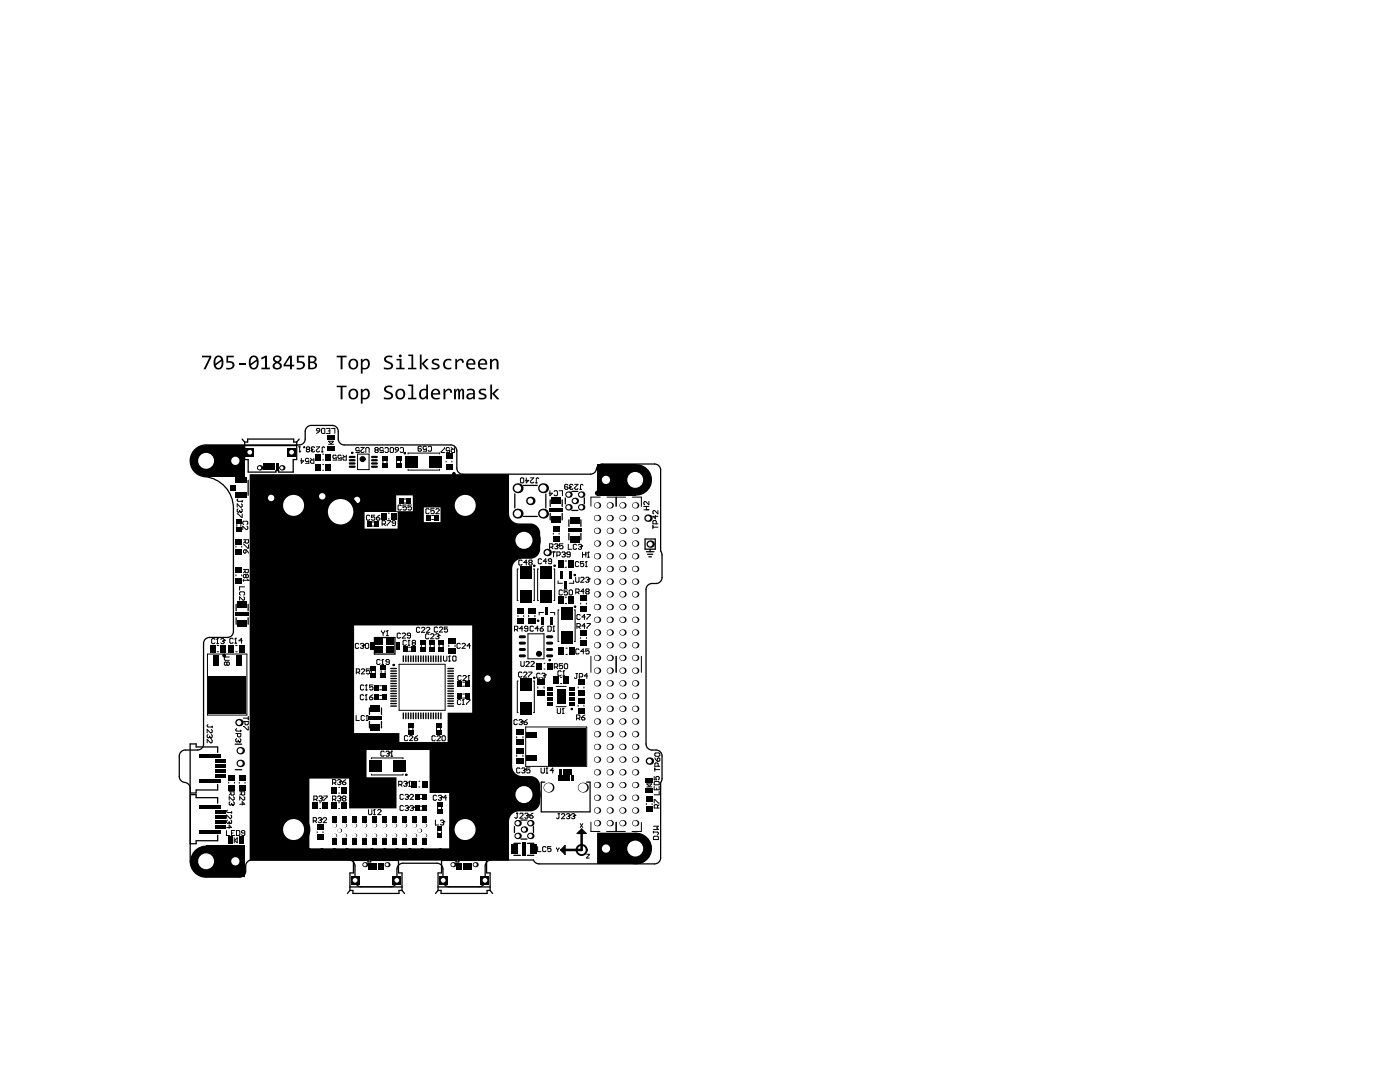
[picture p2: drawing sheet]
<svg xmlns="http://www.w3.org/2000/svg" width="279mm" height="216mm" viewBox="0 0 279 216" stroke-linecap="round" stroke-linejoin="round" font-family="sans-serif">
<path d="M38.8 89.8a3.2 3.2 0 0 1 2.3-1h18.6a1.19 1.19 0 0 0 1.2-1.2v-1.5a1.19 1.19 0 0 1 1.2-1.2h4.2a1.19 1.19 0 0 1 1.2 1.2v1.5a1.19 1.19 0 0 0 1.2 1.2h21.3a1.19 1.19 0 0 1 1.2 1.2v3.4a1.19 1.19 0 0 0 1.2 1.2h25.4a1.34 1.34 0 0 0 1.3-1.3 1.19 1.19 0 0 1 1.1-.7h10.5a1.19 1.19 0 0 1 1.1 1.2v16.2l.3 .7v4.5a1.19 1.19 0 0 1-1.2 1.2 1.57 1.57 0 0 0-1.9 .8l-.1 31.3a1.19 1.19 0 0 0 1.2 1.2 1.57 1.57 0 0 1 2 .8v4.9l-.3 .7v15.1a1.19 1.19 0 0 1-1.1 1.2h-23.1a1.19 1.19 0 0 1-1.1-.8h-8.5a1.19 1.19 0 0 0-1.2 1.2v2.9a1.19 1.19 0 0 1-1.2 1.2h-6a1.19 1.19 0 0 1-1.2-1.2v-2.3a1.19 1.19 0 0 0-1.2-1.2h-6.8a1.19 1.19 0 0 0-1.2 1.2v2.3a1.19 1.19 0 0 1-1.2 1.2h-6a1.19 1.19 0 0 1-1.2-1.2v-2.9a1.19 1.19 0 0 0-1.1-1.2h-19.5a1.19 1.19 0 0 0-1.2 1.2 1.86 1.86 0 0 1-.5 2l-.7 .2h-6.7a3.2 3.2 0 0 1-3.1-3.1v-14.6a1.35 1.35 0 0 0-1.5-1.3 1.19 1.19 0 0 1-.7-1.1v-4a1.19 1.19 0 0 1 1.2-1.2h2.4a1.19 1.19 0 0 0 1.2-1.2v-20.1a1.19 1.19 0 0 1 1.2-1.2h3.6a1.19 1.19 0 0 0 1.2-1.2v-24.6a6.5 6.5 0 0 0-6.4-6.4 3.2 3.2 0 0 1-1.4-5.2z" fill="none" stroke="#000" stroke-width=".25"/>
<g fill="#000">
<path d="M40.3 71h1.9v.3l-1.2 2.4h-.4l1.2-2.4h-1.5zM45.2 71h1.5v.3h-1.2v.8l1 .1 .3 .7-.1 .3-.3 .3-.6 .2h-.7v-.3h.9l.4-.4a.56 .56 0 0 0-.7-.6h-.5zM47.7 72.4h1.2v.3h-1.2zM52.1 71.4l.9-.4h.3v2.4h.6v.3h-1.7v-.3h.7v-2l-.7 .3zM59.2 71h1.5v.3h-1.1v.8l1 .1 .3 .7-.5 .7-.6 .1h-.6v-.3h.9l.4-.4a.56 .56 0 0 0-.7-.6h-.6z"/>
<path d="M42.9 71.3l.4-.3h.6a1.68 1.68 0 0 1 .4 2.4l-.3 .2-.5 .1-.6-.3-.3-1.1zM43.1 72.9l.2 .4 .6 .1 .3-.4v-.9zM43.3 71.4l-.3 .5v.7l1.1-.9-.4-.4z"/>
<path d="M49.9 71.3l.4-.3 .6-.1 .4 .3 .2 .4 .1 1.3-.5 .7-.8 .1-.5-.4-.1-1.2zM50.1 72.9l.2 .4 .6 .1 .3-.6v-.7zM50.3 71.4l-.3 .5v.7l1.2-.9-.4-.4z"/>
<path d="M54.6 71.2l.4-.2h.7l.3 .1 .2 .4a.72 .72 0 0 1-.5 .8l.4 .3 .1 .3v.4l-.2 .3-.6 .1h-.5l-.4-.2-.1-.3a.83 .83 0 0 1 .6-.9h-.1a.66 .66 0 0 1-.3-1.1zM54.9 71.6a.45 .45 0 0 0 .9 0 .45 .45 0 0 0-.9 0zM54.8 73a.55 .55 0 0 0 1.1 0 .55 .55 0 0 0-1.1 0z"/>
<path d="M57.7 71h.6v1.8h.4v.3h-.4v.6h-.4v-.6h-1.3v-.3zM57.9 71.3l-1 1.5h1z"/>
<path d="M61.5 71h.8a.67 .67 0 0 1 .8 .4 .67 .67 0 0 1-.4 .8l.6 .5-.2 .7-.5 .3h-1.1zM61.9 71.3v.8h.6l.3-.2v-.3l-.2-.2zM61.9 72.4v1h.4a.49 .49 0 0 0 .6-.5 .49 .49 0 0 0-.7-.5z"/>
</g>
<g fill="#fff">
<circle cx="117.4" cy="139.1" r=".15"/>
<circle cx="90.6" cy="94.6" r=".25"/>
<circle cx="89.6" cy="92.1" r=".15"/>
<circle cx="87.2" cy="115.6" r=".25"/>
<circle cx="73.3" cy="113.5" r=".15"/>
<circle cx="96.2" cy="139.7" r=".15"/>
<circle cx="73.3" cy="111.6" r=".15"/>
<circle cx="72.2" cy="117.2" r=".15"/>
<circle cx="72.2" cy="116.2" r=".15"/>
<circle cx="73.2" cy="117.2" r=".15"/>
<circle cx="73.2" cy="116.2" r=".15"/>
<circle cx="74.2" cy="117.2" r=".15"/>
<circle cx="74.2" cy="116.2" r=".15"/>
<circle cx="75.7" cy="120.8" r=".25"/>
<circle cx="117.4" cy="141.7" r=".15"/>
<circle cx="117.1" cy="137" r=".15"/>
<circle cx="110.7" cy="134.1" r=".15"/>
<circle cx="117.1" cy="136.1" r=".15"/>
<circle cx="106.6" cy="136.2" r=".25"/>
<circle cx="113.6" cy="134" r=".25"/>
<circle cx="112.8" cy="133.4" r=".15"/>
<circle cx="112.5" cy="139.9" r=".15"/>
<circle cx="111.5" cy="139.9" r=".15"/>
<circle cx="112.5" cy="138.9" r=".15"/>
<circle cx="111.5" cy="138.9" r=".15"/>
<circle cx="112.5" cy="137.9" r=".15"/>
<circle cx="111.5" cy="137.9" r=".15"/>
<circle cx="106.9" cy="140.7" r=".25"/>
<circle cx="47.6" cy="147.3" r=".15"/>
<circle cx="46" cy="148.4" r=".15"/>
<circle cx="48.5" cy="121.7" r=".15"/>
<circle cx="54.2" cy="120.4" r=".15"/>
<circle cx="54.9" cy="123.4" r=".15"/>
<circle cx="87.9" cy="169.6" r=".25"/>
<circle cx="89.8" cy="173.9" r=".15"/>
<circle cx="89" cy="174.3" r=".15"/>
<circle cx="85.5" cy="170.8" r=".25"/>
<circle cx="80.5" cy="170.8" r=".25"/>
<circle cx="77.4" cy="174.3" r=".25"/>
<circle cx="74.3" cy="174.9" r=".15"/>
<circle cx="74.4" cy="139" r=".15"/>
<circle cx="74.3" cy="137.1" r=".15"/>
<circle cx="76.7" cy="145.1" r=".15"/>
<circle cx="78.5" cy="143" r=".15"/>
<circle cx="93.4" cy="140.4" r=".15"/>
<circle cx="94.3" cy="139.7" r=".25"/>
<circle cx="92.5" cy="140.1" r=".15"/>
<circle cx="95.3" cy="138.6" r=".15"/>
<circle cx="84" cy="134" r=".15"/>
<circle cx="83.8" cy="127.2" r=".15"/>
<circle cx="83.5" cy="130.3" r=".15"/>
<circle cx="83.4" cy="129.2" r=".15"/>
<circle cx="78.1" cy="132.5" r=".15"/>
<circle cx="79.9" cy="135.1" r=".15"/>
<circle cx="80.9" cy="137.1" r=".15"/>
<circle cx="81.2" cy="133.1" r=".15"/>
<circle cx="82" cy="133.1" r=".15"/>
<circle cx="84.3" cy="140" r=".15"/>
<circle cx="84.5" cy="141.1" r=".15"/>
<circle cx="82.8" cy="133" r=".15"/>
<circle cx="82.9" cy="128.1" r=".15"/>
<circle cx="83.4" cy="139" r=".15"/>
<circle cx="82.7" cy="126.1" r=".25"/>
<circle cx="77.5" cy="131" r=".15"/>
<circle cx="79" cy="127.1" r=".15"/>
<circle cx="72.8" cy="131.2" r=".15"/>
<circle cx="72.2" cy="126.1" r=".15"/>
<circle cx="72.2" cy="127" r=".15"/>
<circle cx="70.1" cy="128.7" r=".15"/>
<circle cx="75.2" cy="131.1" r=".15"/>
<circle cx="49.1" cy="167.7" r=".15"/>
<circle cx="44.8" cy="166.5" r=".15"/>
<circle cx="62.8" cy="167.2" r=".15"/>
<circle cx="54.8" cy="167" r=".25"/>
<circle cx="48.8" cy="164.2" r=".15"/>
<circle cx="46.1" cy="164.2" r=".15"/>
<circle cx="93.9" cy="175.3" r=".25"/>
<circle cx="93.2" cy="174.5" r=".15"/>
<circle cx="92.6" cy="173.9" r=".15"/>
<circle cx="78" cy="170.8" r=".25"/>
<circle cx="76.8" cy="176" r=".25"/>
<circle cx="75" cy="173.9" r=".15"/>
<circle cx="75.7" cy="174.5" r=".15"/>
<circle cx="46.2" cy="153.6" r=".15"/>
<circle cx="58" cy="151.2" r=".25"/>
<circle cx="48.6" cy="114.8" r=".15"/>
<circle cx="56.7" cy="114.1" r=".15"/>
<circle cx="60.9" cy="114.8" r=".15"/>
<circle cx="64.3" cy="99" r=".25"/>
<circle cx="73.3" cy="91.9" r=".15"/>
<circle cx="72.1" cy="93.5" r=".15"/>
<circle cx="49.4" cy="99.8" r=".15"/>
<circle cx="54.1" cy="99.4" r=".15"/>
<circle cx="48.7" cy="99.8" r=".15"/>
<circle cx="59" cy="93.4" r=".15"/>
<circle cx="90.6" cy="174.6" r=".15"/>
<circle cx="57.1" cy="94.2" r=".15"/>
<circle cx="57.7" cy="93.8" r=".15"/>
<circle cx="60.9" cy="141.8" r=".15"/>
<circle cx="91.7" cy="175.1" r=".15"/>
<circle cx="49.3" cy="100.5" r=".15"/>
<circle cx="72.7" cy="157.2" r=".15"/>
<circle cx="69.7" cy="161.3" r=".15"/>
<circle cx="70.7" cy="162.2" r=".25"/>
<circle cx="64.8" cy="148" r=".25"/>
<circle cx="61.1" cy="124.8" r=".15"/>
<circle cx="64.1" cy="110.5" r=".15"/>
<circle cx="54.1" cy="95.4" r=".15"/>
<circle cx="61.7" cy="122.9" r=".15"/>
<circle cx="115.3" cy="126.4" r=".15"/>
<circle cx="115.3" cy="128" r=".15"/>
<circle cx="107.9" cy="127.7" r=".15"/>
<circle cx="106.8" cy="125.4" r=".15"/>
<circle cx="116.6" cy="122.9" r=".15"/>
<circle cx="108.3" cy="134.1" r=".15"/>
<circle cx="67.7" cy="131.4" r=".25"/>
<circle cx="67.9" cy="132.4" r=".15"/>
<circle cx="84" cy="134.8" r=".15"/>
<circle cx="88.8" cy="127.4" r=".15"/>
<circle cx="76.6" cy="127" r=".15"/>
<circle cx="68.7" cy="122.9" r=".15"/>
<circle cx="70.1" cy="127.1" r=".15"/>
<circle cx="103.6" cy="116.2" r=".15"/>
<circle cx="108.3" cy="116.1" r=".15"/>
<circle cx="102.9" cy="125.4" r=".15"/>
<circle cx="116.7" cy="170.5" r=".15"/>
<circle cx="61.6" cy="141.2" r=".15"/>
<circle cx="47.3" cy="103.2" r=".15"/>
<circle cx="48.2" cy="116.9" r=".15"/>
<circle cx="48.9" cy="116.8" r=".15"/>
<circle cx="48.9" cy="106.6" r=".25"/>
<circle cx="44.7" cy="130.8" r=".25"/>
<circle cx="48" cy="128.1" r=".15"/>
<circle cx="48.5" cy="126.5" r=".15"/>
<circle cx="78.2" cy="161.9" r=".15"/>
<circle cx="55" cy="117.9" r=".15"/>
<circle cx="56.9" cy="159.5" r=".15"/>
<circle cx="57.9" cy="159.5" r=".15"/>
<circle cx="58.7" cy="159.5" r=".15"/>
<circle cx="60.1" cy="154.1" r=".15"/>
<circle cx="59.7" cy="159.5" r=".15"/>
<circle cx="70.1" cy="132.4" r=".15"/>
<circle cx="47.4" cy="156.2" r=".15"/>
<circle cx="47.7" cy="158.4" r=".15"/>
<circle cx="60.5" cy="147.9" r=".15"/>
<circle cx="60.7" cy="143.5" r=".25"/>
<circle cx="56.9" cy="128.1" r=".15"/>
<circle cx="61.3" cy="123.6" r=".15"/>
<circle cx="65.9" cy="124" r=".15"/>
<circle cx="61.2" cy="137.6" r=".25"/>
<circle cx="48.5" cy="102.1" r=".25"/>
<circle cx="58.4" cy="94" r=".15"/>
<circle cx="51.7" cy="102.5" r=".25"/>
<circle cx="48" cy="99.8" r=".15"/>
<circle cx="103.7" cy="117.1" r=".15"/>
<circle cx="45.4" cy="145.7" r=".25"/>
<circle cx="76.7" cy="154.6" r=".15"/>
<circle cx="111.1" cy="110.9" r=".15"/>
<circle cx="111.1" cy="124.2" r=".15"/>
<circle cx="118.3" cy="142.7" r=".25"/>
<circle cx="55.2" cy="124.8" r=".15"/>
<circle cx="67" cy="125" r=".25"/>
<circle cx="57.1" cy="131.6" r=".15"/>
<circle cx="56.2" cy="131" r=".25"/>
<circle cx="117.6" cy="147.2" r=".25"/>
<circle cx="89.7" cy="162.9" r=".25"/>
<circle cx="89.6" cy="161.2" r=".15"/>
<circle cx="85.4" cy="165.8" r=".25"/>
<circle cx="82.7" cy="162.5" r=".15"/>
<circle cx="81.7" cy="162" r=".15"/>
<circle cx="81.5" cy="156.4" r=".25"/>
<circle cx="112.7" cy="105.6" r=".15"/>
<circle cx="83.2" cy="148.6" r=".15"/>
<circle cx="81.6" cy="155.4" r=".15"/>
<circle cx="90.4" cy="155.8" r=".15"/>
<circle cx="102.9" cy="140.5" r=".15"/>
<circle cx="66.2" cy="109.3" r=".25"/>
<circle cx="64.7" cy="106.6" r=".15"/>
<circle cx="74.2" cy="154.7" r=".15"/>
<circle cx="70.5" cy="90.3" r=".15"/>
<circle cx="76.2" cy="94.1" r=".15"/>
<circle cx="83.9" cy="125" r=".15"/>
<circle cx="94.4" cy="131.3" r=".15"/>
<circle cx="82.5" cy="149.2" r=".15"/>
<circle cx="82.1" cy="123.1" r=".15"/>
<circle cx="93.3" cy="134.7" r=".15"/>
<circle cx="76.8" cy="90.4" r=".25"/>
<circle cx="103.6" cy="145.1" r=".15"/>
<circle cx="79" cy="113.7" r=".15"/>
<circle cx="79.1" cy="110.7" r=".15"/>
<circle cx="73.4" cy="140.4" r=".15"/>
<circle cx="80.2" cy="105" r=".15"/>
<circle cx="93.6" cy="131.3" r=".15"/>
<circle cx="130.8" cy="162.1" r=".25"/>
<circle cx="128.1" cy="104.8" r=".15"/>
<circle cx="62" cy="159.4" r=".15"/>
<circle cx="72.8" cy="145.2" r=".25"/>
<circle cx="65.9" cy="145.7" r=".15"/>
<circle cx="56.9" cy="125.7" r=".15"/>
<circle cx="67.3" cy="134.5" r=".15"/>
<circle cx="68" cy="138.3" r=".15"/>
<circle cx="48.7" cy="132.5" r=".15"/>
<circle cx="56.3" cy="134.7" r=".15"/>
<circle cx="56.2" cy="143.6" r=".25"/>
<circle cx="56.3" cy="138.9" r=".25"/>
<circle cx="40.9" cy="152.1" r=".25"/>
<circle cx="45.7" cy="144" r=".25"/>
<circle cx="55.4" cy="146.2" r=".15"/>
<circle cx="82" cy="106.8" r=".15"/>
<circle cx="84.3" cy="109.3" r=".15"/>
<circle cx="80.3" cy="116.8" r=".15"/>
<circle cx="75.7" cy="157.4" r=".15"/>
<circle cx="71.7" cy="155.4" r=".15"/>
<circle cx="68.5" cy="137.7" r=".15"/>
<circle cx="69.1" cy="137.2" r=".15"/>
<circle cx="73" cy="102.9" r=".15"/>
<circle cx="77.9" cy="124.4" r=".25"/>
<circle cx="73.3" cy="126.1" r=".25"/>
<circle cx="61.3" cy="113.9" r=".15"/>
<circle cx="64.9" cy="141.4" r=".15"/>
<circle cx="65.4" cy="140.9" r=".15"/>
<circle cx="65.9" cy="140.3" r=".15"/>
<circle cx="46" cy="96" r=".15"/>
<circle cx="72.9" cy="104.6" r=".15"/>
<circle cx="62.4" cy="88.6" r=".25"/>
<circle cx="63.5" cy="87.6" r=".25"/>
<circle cx="84.3" cy="103.9" r=".15"/>
<circle cx="78.3" cy="91.1" r=".25"/>
<circle cx="85.1" cy="92.1" r=".25"/>
<circle cx="79.6" cy="94" r=".15"/>
<circle cx="83.1" cy="100.4" r=".25"/>
<circle cx="80.1" cy="99.1" r=".15"/>
<circle cx="88.3" cy="107.5" r=".15"/>
<circle cx="87.8" cy="108" r=".15"/>
<circle cx="87.3" cy="108.6" r=".15"/>
<circle cx="88.8" cy="107" r=".15"/>
<circle cx="89.3" cy="106.4" r=".15"/>
<circle cx="115.1" cy="112.5" r=".25"/>
<circle cx="91.3" cy="142.1" r=".15"/>
<circle cx="49" cy="159.6" r=".15"/>
<circle cx="45.5" cy="162" r=".15"/>
<circle cx="46.8" cy="162" r=".15"/>
<circle cx="46.9" cy="163" r=".15"/>
<circle cx="48.7" cy="161" r=".25"/>
<circle cx="82" cy="108.2" r=".15"/>
<circle cx="55.3" cy="89.9" r=".25"/>
<circle cx="76.8" cy="169.6" r=".25"/>
<circle cx="52.7" cy="89.9" r=".25"/>
<circle cx="76.9" cy="112.2" r=".15"/>
<circle cx="80.7" cy="119.8" r=".15"/>
<circle cx="80.4" cy="117.7" r=".15"/>
<circle cx="79" cy="114.6" r=".15"/>
<circle cx="95" cy="160.2" r=".15"/>
<circle cx="93.5" cy="157.2" r=".25"/>
<circle cx="78.8" cy="108.2" r=".15"/>
<circle cx="80.8" cy="116.2" r=".15"/>
<circle cx="81.3" cy="115.7" r=".15"/>
<circle cx="79.6" cy="108.2" r=".15"/>
<circle cx="83.4" cy="103" r=".15"/>
<circle cx="83.3" cy="101.8" r=".15"/>
<circle cx="82.8" cy="102.4" r=".15"/>
<circle cx="89.4" cy="111.6" r=".15"/>
<circle cx="83.9" cy="113.2" r=".25"/>
<circle cx="83.9" cy="111.2" r=".25"/>
<circle cx="112.1" cy="117.1" r=".15"/>
<circle cx="110.8" cy="118.3" r=".15"/>
<circle cx="111.9" cy="133.9" r=".15"/>
<circle cx="110.6" cy="119" r=".15"/>
<circle cx="107" cy="114.5" r=".25"/>
<circle cx="111.9" cy="118.2" r=".25"/>
<circle cx="107.5" cy="121.9" r=".25"/>
<circle cx="111.1" cy="127.1" r=".25"/>
<circle cx="106" cy="139" r=".25"/>
<circle cx="98.1" cy="95.4" r=".25"/>
<circle cx="99.3" cy="96.6" r=".25"/>
<circle cx="100.6" cy="95.4" r=".25"/>
<circle cx="95.5" cy="95.4" r=".25"/>
<circle cx="96.8" cy="96.6" r=".25"/>
<circle cx="88" cy="95.4" r=".25"/>
<circle cx="89.3" cy="96.6" r=".25"/>
<circle cx="91.8" cy="96.6" r=".25"/>
<circle cx="83" cy="95.4" r=".25"/>
<circle cx="84.2" cy="96.6" r=".25"/>
<circle cx="85.5" cy="95.4" r=".25"/>
<circle cx="86.8" cy="96.6" r=".25"/>
<circle cx="78" cy="95.4" r=".25"/>
<circle cx="80.5" cy="95.4" r=".25"/>
<circle cx="81.7" cy="96.6" r=".25"/>
<circle cx="72.9" cy="95.4" r=".25"/>
<circle cx="74.2" cy="96.6" r=".25"/>
<circle cx="75.5" cy="95.4" r=".25"/>
<circle cx="76.7" cy="96.6" r=".25"/>
<circle cx="70.4" cy="95.4" r=".25"/>
<circle cx="59.1" cy="96.6" r=".25"/>
<circle cx="56.6" cy="96.6" r=".25"/>
<circle cx="99.3" cy="99" r=".25"/>
<circle cx="100.6" cy="97.8" r=".25"/>
<circle cx="99.3" cy="104.1" r=".25"/>
<circle cx="100.6" cy="102.8" r=".25"/>
<circle cx="99.3" cy="101.6" r=".25"/>
<circle cx="100.6" cy="107.9" r=".25"/>
<circle cx="99.3" cy="106.6" r=".25"/>
<circle cx="100.6" cy="105.3" r=".25"/>
<circle cx="99.3" cy="114.2" r=".25"/>
<circle cx="99.3" cy="119.2" r=".25"/>
<circle cx="100.6" cy="118" r=".25"/>
<circle cx="99.3" cy="116.7" r=".25"/>
<circle cx="100.6" cy="115.4" r=".25"/>
<circle cx="99.3" cy="124.3" r=".25"/>
<circle cx="100.6" cy="123" r=".25"/>
<circle cx="99.3" cy="121.8" r=".25"/>
<circle cx="100.6" cy="120.5" r=".25"/>
<circle cx="99.3" cy="129.3" r=".25"/>
<circle cx="100.6" cy="125.5" r=".25"/>
<circle cx="99.3" cy="134.4" r=".25"/>
<circle cx="100.6" cy="133.1" r=".25"/>
<circle cx="99.3" cy="131.8" r=".25"/>
<circle cx="100.6" cy="130.6" r=".25"/>
<circle cx="99.3" cy="139.4" r=".25"/>
<circle cx="100.6" cy="138.2" r=".25"/>
<circle cx="99.3" cy="136.9" r=".25"/>
<circle cx="100.6" cy="135.6" r=".25"/>
<circle cx="99.3" cy="144.5" r=".25"/>
<circle cx="100.6" cy="143.2" r=".25"/>
<circle cx="99.3" cy="141.9" r=".25"/>
<circle cx="100.6" cy="140.7" r=".25"/>
<circle cx="99.3" cy="149.5" r=".25"/>
<circle cx="100.6" cy="148.3" r=".25"/>
<circle cx="99.3" cy="147" r=".25"/>
<circle cx="100.6" cy="145.7" r=".25"/>
<circle cx="100.6" cy="150.8" r=".25"/>
<circle cx="99.3" cy="159.6" r=".25"/>
<circle cx="100.6" cy="158.4" r=".25"/>
<circle cx="99.3" cy="157.1" r=".25"/>
<circle cx="100.6" cy="155.8" r=".25"/>
<circle cx="99.3" cy="164.7" r=".25"/>
<circle cx="100.6" cy="163.4" r=".25"/>
<circle cx="99.3" cy="162.1" r=".25"/>
<circle cx="100.6" cy="160.9" r=".25"/>
<circle cx="99.3" cy="169.6" r=".25"/>
<circle cx="100.6" cy="168.4" r=".25"/>
<circle cx="99.3" cy="167.2" r=".25"/>
<circle cx="100.6" cy="165.9" r=".25"/>
<circle cx="100.6" cy="170.8" r=".25"/>
<circle cx="94.3" cy="169.6" r=".25"/>
<circle cx="95.6" cy="170.8" r=".25"/>
<circle cx="96.8" cy="169.6" r=".25"/>
<circle cx="98.1" cy="170.8" r=".25"/>
<circle cx="91.8" cy="169.6" r=".25"/>
<circle cx="93.1" cy="170.8" r=".25"/>
<circle cx="84.3" cy="169.6" r=".25"/>
<circle cx="79.3" cy="169.6" r=".25"/>
<circle cx="81.8" cy="169.6" r=".25"/>
<circle cx="83" cy="170.8" r=".25"/>
<circle cx="74.3" cy="169.6" r=".25"/>
<circle cx="75.5" cy="170.8" r=".25"/>
<circle cx="69.2" cy="169.6" r=".25"/>
<circle cx="70.5" cy="170.8" r=".25"/>
<circle cx="64.2" cy="169.6" r=".25"/>
<circle cx="65.5" cy="170.8" r=".25"/>
<circle cx="66.7" cy="169.6" r=".25"/>
<circle cx="68" cy="170.8" r=".25"/>
<circle cx="60.5" cy="170.8" r=".25"/>
<circle cx="61.7" cy="169.6" r=".25"/>
<circle cx="63" cy="170.8" r=".25"/>
<circle cx="54.2" cy="169.6" r=".25"/>
<circle cx="55.5" cy="170.8" r=".25"/>
<circle cx="58" cy="170.8" r=".25"/>
<circle cx="50.5" cy="170.8" r=".25"/>
<circle cx="51.7" cy="169.6" r=".25"/>
<circle cx="53" cy="170.8" r=".25"/>
<circle cx="51.7" cy="167.1" r=".25"/>
<circle cx="50.5" cy="168.3" r=".25"/>
<circle cx="50.5" cy="163.3" r=".25"/>
<circle cx="51.7" cy="164.5" r=".25"/>
<circle cx="50.5" cy="153.2" r=".25"/>
<circle cx="50.5" cy="155.7" r=".25"/>
<circle cx="51.7" cy="146.9" r=".25"/>
<circle cx="50.5" cy="148.2" r=".25"/>
<circle cx="51.7" cy="149.4" r=".25"/>
<circle cx="50.5" cy="150.7" r=".25"/>
<circle cx="51.7" cy="141.9" r=".25"/>
<circle cx="50.5" cy="143.1" r=".25"/>
<circle cx="51.7" cy="144.4" r=".25"/>
<circle cx="50.5" cy="145.6" r=".25"/>
<circle cx="51.7" cy="136.8" r=".25"/>
<circle cx="50.5" cy="138.1" r=".25"/>
<circle cx="51.7" cy="139.3" r=".25"/>
<circle cx="50.5" cy="140.6" r=".25"/>
<circle cx="51.7" cy="131.8" r=".25"/>
<circle cx="51.7" cy="134.3" r=".25"/>
<circle cx="50.5" cy="135.6" r=".25"/>
<circle cx="51.7" cy="126.7" r=".25"/>
<circle cx="50.5" cy="128" r=".25"/>
<circle cx="51.7" cy="129.3" r=".25"/>
<circle cx="51.7" cy="121.7" r=".25"/>
<circle cx="51.7" cy="124.2" r=".25"/>
<circle cx="50.5" cy="117.9" r=".25"/>
<circle cx="51.7" cy="119.2" r=".25"/>
<circle cx="51.7" cy="106" r=".25"/>
<circle cx="50.5" cy="104.7" r=".25"/>
<circle cx="51.7" cy="99.2" r=".25"/>
<circle cx="50.5" cy="97.9" r=".25"/>
<circle cx="51.7" cy="96.6" r=".25"/>
<circle cx="50.5" cy="95.4" r=".25"/>
<circle cx="113.7" cy="131.9" r=".25"/>
<circle cx="115.3" cy="129.7" r=".15"/>
<circle cx="115.3" cy="127.2" r=".15"/>
<circle cx="108" cy="131.5" r=".25"/>
<circle cx="108.1" cy="125.6" r=".25"/>
<circle cx="110.9" cy="116.2" r=".25"/>
<circle cx="110.4" cy="143.8" r=".25"/>
<circle cx="109" cy="144" r=".15"/>
<circle cx="113.4" cy="97.1" r=".25"/>
<circle cx="117" cy="103.8" r=".25"/>
<circle cx="94.8" cy="133.2" r=".15"/>
<circle cx="95.1" cy="135.8" r=".25"/>
<circle cx="102.9" cy="143" r=".15"/>
<circle cx="102.7" cy="122.7" r=".15"/>
<circle cx="117.5" cy="159.2" r=".15"/>
<circle cx="108.9" cy="171.5" r=".15"/>
<circle cx="107.9" cy="169.5" r=".15"/>
<circle cx="109.8" cy="169.5" r=".15"/>
<circle cx="108.9" cy="167.2" r=".25"/>
<circle cx="113.3" cy="170.5" r=".25"/>
<circle cx="117.2" cy="166.9" r=".15"/>
<circle cx="117.2" cy="164.9" r=".15"/>
<circle cx="112.4" cy="166" r=".15"/>
<circle cx="113.4" cy="160.2" r=".15"/>
<circle cx="118.2" cy="152.9" r=".15"/>
<circle cx="110.3" cy="161.2" r=".15"/>
<circle cx="114.1" cy="165.9" r=".15"/>
<circle cx="114.6" cy="162.2" r=".15"/>
<circle cx="108.7" cy="164.4" r=".15"/>
<circle cx="102.3" cy="167.8" r=".15"/>
<circle cx="114.5" cy="156.3" r=".15"/>
<circle cx="111.9" cy="158.9" r=".15"/>
<circle cx="115" cy="154.7" r=".15"/>
<circle cx="115.3" cy="128.9" r=".15"/>
<circle cx="113.4" cy="125.4" r=".15"/>
<circle cx="114.2" cy="124.5" r=".25"/>
<circle cx="117" cy="117.5" r=".15"/>
<circle cx="99.3" cy="109.1" r=".25"/>
<circle cx="108.2" cy="152" r=".25"/>
<circle cx="55.9" cy="115.8" r=".25"/>
<circle cx="41.9" cy="162.9" r=".25"/>
<circle cx="82.7" cy="124.1" r=".25"/>
<circle cx="64.4" cy="88.7" r=".25"/>
<circle cx="87.7" cy="167.4" r=".15"/>
<circle cx="87.7" cy="163.6" r=".15"/>
<circle cx="65.2" cy="166.5" r=".15"/>
<circle cx="64.9" cy="163.1" r=".25"/>
<circle cx="106.1" cy="147.9" r=".25"/>
<circle cx="68.7" cy="162.2" r=".25"/>
<circle cx="94.2" cy="152.4" r=".15"/>
<circle cx="89.5" cy="154.2" r=".15"/>
<circle cx="90.4" cy="154.2" r=".15"/>
<circle cx="89.5" cy="155.8" r=".15"/>
<circle cx="94.5" cy="154.6" r=".15"/>
<circle cx="93.9" cy="155.1" r=".15"/>
<circle cx="86.4" cy="155.7" r=".15"/>
<circle cx="87.1" cy="104.2" r=".15"/>
<circle cx="66.7" cy="151" r=".15"/>
<circle cx="84.8" cy="154.8" r=".25"/>
<circle cx="85.9" cy="155.2" r=".15"/>
<circle cx="85.9" cy="154.5" r=".15"/>
<circle cx="86.4" cy="154" r=".15"/>
<circle cx="89" cy="143" r=".15"/>
<circle cx="88.9" cy="151.4" r=".15"/>
<circle cx="92.1" cy="150.1" r=".15"/>
<circle cx="93.7" cy="149.9" r=".15"/>
<circle cx="96.8" cy="130.7" r=".15"/>
<circle cx="97.3" cy="135.4" r=".15"/>
<circle cx="73.5" cy="133.3" r=".15"/>
<circle cx="42.4" cy="137.1" r=".25"/>
<circle cx="45.4" cy="137.1" r=".25"/>
<circle cx="43.9" cy="138.6" r=".25"/>
<circle cx="42.4" cy="140.1" r=".25"/>
<circle cx="45.4" cy="140.1" r=".25"/>
<circle cx="46.9" cy="138.6" r=".25"/>
<circle cx="43.9" cy="135.6" r=".25"/>
<circle cx="110.3" cy="149" r=".25"/>
<circle cx="113.3" cy="149" r=".25"/>
<circle cx="110.3" cy="152" r=".25"/>
<circle cx="113.3" cy="152" r=".25"/>
<circle cx="116.3" cy="151" r=".25"/>
<circle cx="116.3" cy="147" r=".25"/>
<circle cx="102.3" cy="104.6" r=".25"/>
<circle cx="92.3" cy="117.1" r=".25"/>
<circle cx="92.3" cy="119.6" r=".25"/>
<circle cx="89.8" cy="117.1" r=".25"/>
<circle cx="87.3" cy="117.1" r=".25"/>
<circle cx="87.3" cy="112.1" r=".25"/>
<circle cx="84.8" cy="112.1" r=".25"/>
<circle cx="94.8" cy="119.6" r=".25"/>
<circle cx="94.8" cy="122.1" r=".25"/>
<circle cx="69.8" cy="97.1" r=".25"/>
<circle cx="79.8" cy="89.6" r=".25"/>
<circle cx="82.3" cy="89.6" r=".25"/>
<circle cx="84.8" cy="89.6" r=".25"/>
<circle cx="87.3" cy="89.6" r=".25"/>
<circle cx="89.8" cy="89.6" r=".25"/>
<circle cx="117.3" cy="112.1" r=".25"/>
<circle cx="117.3" cy="114.6" r=".25"/>
<circle cx="129.7" cy="99.6" r=".25"/>
<circle cx="129.7" cy="112.1" r=".25"/>
<circle cx="129.7" cy="114.6" r=".25"/>
<circle cx="107.3" cy="134.6" r=".25"/>
<circle cx="95.8" cy="143.1" r=".25"/>
<circle cx="95.8" cy="128.6" r=".25"/>
<circle cx="95.8" cy="126.1" r=".25"/>
<circle cx="77.8" cy="121.1" r=".25"/>
<circle cx="93.3" cy="144.1" r=".25"/>
<circle cx="68.8" cy="148" r=".25"/>
<circle cx="64.8" cy="158" r=".25"/>
<circle cx="67.8" cy="159" r=".25"/>
<circle cx="54.9" cy="161.8" r=".25"/>
<circle cx="54.8" cy="164.5" r=".25"/>
<circle cx="108.3" cy="161" r=".25"/>
<circle cx="68.3" cy="118.6" r=".25"/>
<circle cx="66.3" cy="106.1" r=".25"/>
<circle cx="60.8" cy="104.6" r=".25"/>
<circle cx="54.8" cy="117.1" r=".25"/>
<circle cx="61.3" cy="144.6" r=".25"/>
<circle cx="90.9" cy="149.6" r=".15"/>
<circle cx="71.4" cy="154.1" r=".15"/>
<circle cx="58.9" cy="92.7" r=".15"/>
<circle cx="45.3" cy="95.9" r=".15"/>
<circle cx="64.1" cy="109.8" r=".15"/>
<circle cx="90.2" cy="160.4" r=".25"/>
<circle cx="111.8" cy="110.9" r=".15"/>
<circle cx="110.3" cy="110.7" r=".15"/>
<circle cx="83.4" cy="162.3" r=".15"/>
<circle cx="112.4" cy="106.2" r=".15"/>
<circle cx="72.7" cy="156.1" r=".15"/>
<circle cx="80.9" cy="145" r=".15"/>
<circle cx="78.9" cy="148.6" r=".15"/>
<circle cx="75.3" cy="162.2" r=".15"/>
<circle cx="68.9" cy="150.7" r=".25"/>
<circle cx="45.5" cy="151.8" r=".15"/>
<circle cx="55.8" cy="152" r=".15"/>
<circle cx="79" cy="125" r=".15"/>
<circle cx="71.4" cy="93.5" r=".15"/>
<circle cx="118.1" cy="96" r=".25"/>
<circle cx="129.5" cy="101.3" r=".25"/>
<circle cx="117.5" cy="108.3" r=".25"/>
<circle cx="75.5" cy="158.6" r=".15"/>
<circle cx="79" cy="158.6" r=".15"/>
<circle cx="76.8" cy="165.7" r=".15"/>
<circle cx="78.9" cy="165.8" r=".15"/>
<circle cx="82.1" cy="158.6" r=".15"/>
<circle cx="81.5" cy="159.3" r=".15"/>
<circle cx="79" cy="159.4" r=".15"/>
<circle cx="76.8" cy="162.1" r=".25"/>
<circle cx="77.6" cy="159.3" r=".15"/>
<circle cx="80.7" cy="157.5" r=".15"/>
<circle cx="80.1" cy="157" r=".15"/>
<circle cx="79.5" cy="157.5" r=".15"/>
<circle cx="77.7" cy="157.5" r=".15"/>
<circle cx="77.3" cy="158.6" r=".15"/>
<circle cx="61.8" cy="160.8" r=".15"/>
<circle cx="62.1" cy="162.9" r=".25"/>
<circle cx="61.1" cy="162.1" r=".25"/>
<circle cx="116" cy="168.9" r=".25"/>
<circle cx="55.1" cy="120.6" r=".15"/>
<circle cx="54.3" cy="121.2" r=".15"/>
<circle cx="77" cy="143" r=".15"/>
<circle cx="79.9" cy="141" r=".15"/>
<circle cx="69.6" cy="136.7" r=".15"/>
<circle cx="68.9" cy="136.2" r=".15"/>
<circle cx="77.6" cy="105.7" r=".15"/>
<circle cx="75.5" cy="103.2" r=".15"/>
<circle cx="78.2" cy="104.3" r=".15"/>
<circle cx="75.8" cy="101.9" r=".15"/>
<circle cx="43.6" cy="128.5" r=".15"/>
<circle cx="45.1" cy="133.7" r=".25"/>
<circle cx="76.9" cy="99.6" r=".15"/>
<circle cx="75.4" cy="102.5" r=".15"/>
<circle cx="76.4" cy="100.8" r=".15"/>
<circle cx="80.4" cy="106.3" r=".15"/>
<circle cx="79.8" cy="105.7" r=".15"/>
<circle cx="92.9" cy="105.1" r=".15"/>
<circle cx="93.7" cy="105.8" r=".15"/>
<circle cx="98" cy="107.9" r=".25"/>
<circle cx="98" cy="102.8" r=".25"/>
<circle cx="96.8" cy="101.6" r=".25"/>
<circle cx="104.4" cy="98.8" r=".15"/>
<circle cx="98.3" cy="100.3" r=".15"/>
<circle cx="101.7" cy="100.8" r=".15"/>
<circle cx="88.8" cy="141" r=".15"/>
<circle cx="88.7" cy="141.8" r=".15"/>
<circle cx="78.4" cy="100.6" r=".15"/>
<circle cx="77.8" cy="108.2" r=".15"/>
<circle cx="54.8" cy="124.1" r=".15"/>
<circle cx="46.1" cy="132.7" r=".25"/>
<circle cx="48.9" cy="127.8" r=".15"/>
<circle cx="44.2" cy="132" r=".15"/>
<circle cx="46.3" cy="131.3" r=".15"/>
<circle cx="74.8" cy="99.2" r=".15"/>
<circle cx="103.6" cy="132.7" r=".15"/>
<circle cx="103.5" cy="126.3" r=".15"/>
<circle cx="108.1" cy="148.8" r=".25"/>
<circle cx="72.6" cy="148.8" r=".15"/>
<circle cx="73.9" cy="149" r=".25"/>
<circle cx="80.3" cy="148.9" r=".15"/>
<circle cx="72.8" cy="149.8" r=".15"/>
<circle cx="105.8" cy="150.2" r=".15"/>
<circle cx="80" cy="145" r=".15"/>
<circle cx="88.8" cy="145.1" r=".15"/>
<circle cx="72.4" cy="146.2" r=".15"/>
<circle cx="79.8" cy="154.5" r=".15"/>
<circle cx="78.9" cy="155.1" r=".25"/>
<circle cx="69.4" cy="151.7" r=".15"/>
<circle cx="61.9" cy="126.4" r=".15"/>
<circle cx="60.8" cy="124.1" r=".15"/>
<circle cx="54.7" cy="118.6" r=".15"/>
<circle cx="61.4" cy="90.7" r=".15"/>
<circle cx="65.4" cy="98.7" r=".15"/>
<circle cx="71.3" cy="99.7" r=".15"/>
<circle cx="73.7" cy="92.5" r=".15"/>
</g>
<g fill="#000">
<path d="M67.2 77h2v.3h-.8v2.4h-.4v-2.4h-.8zM76.8 77.3l.4-.3h1.1v.3l-.6-.1a.48 .48 0 0 0-.7 .4 .48 .48 0 0 0 .6 .5l.6 .3 .2 .3-.1 .6-.6 .4-1.1-.1v-.3h1.2a.43 .43 0 0 0 .2-.4 .43 .43 0 0 0-.4-.4l-.9-.5zM81.5 76.7h1v2.7h.6v.3h-1.7v-.3h.7v-2.4h-.6zM88.5 77.6h.3v.4l.3-.3a.68 .68 0 0 1 .8-.1 .68 .68 0 0 1 .3 .8h-.3a.47 .47 0 0 0-.5-.5 .47 .47 0 0 0-.5 .4v1.4h-.4zM90.6 77.6h.3l.1 .3a.4 .4 0 0 1 .4-.4 .4 .4 0 0 1 .4 .5l.2-.4a.42 .42 0 0 1 .5 .1 .42 .42 0 0 1 .1 .5v1.5h-.3l-.1-1.8a.18 .18 0 0 0-.2 0 .18 .18 0 0 0-.1 .2l-.1 1.6h-.3v-1.6a.21 .21 0 0 0-.3-.3 .2 .2 0 0 0-.1 .3l-.1 1.6h-.4zM95.6 77.8l.5-.2h.9v.3h-.9a.32 .32 0 0 0-.1 .4 .32 .32 0 0 0 .4 .2l.7 .3-.1 .7-.6 .2-.9-.1v-.3l.8 .1a.31 .31 0 0 0 .4-.3 .31 .31 0 0 0-.4-.3l-.7-.3zM97.8 76.7h.4v1.8l.9-.9h.5l-.9 1 1 1.1h-.5l-1-1.1v1.1h-.4zM119.2 166.2h7.8a3.2 3.2 0 0 1 2.9 2.8 3.2 3.2 0 0 1-2.3 3.4h-8.4z"/>
<path d="M69.8 77.8l.3-.2 .5-.1 .7 .4 .2 .8-.1 .5-.4 .4-.7 .1-.6-.3-.2-.8zM70 78.1l-.1 .7 .2 .4 .2 .2 .5-.1 .3-.5-.1-.6-.4-.4z"/>
<path d="M72 77.6h.3l.1 .3 .3-.3h.7l.3 .3 .1 .6-.1 .6-.2 .4-.6 .2h-.5v.8h-.4zM72.5 78.1l-.1 .2v1l.6 .1 .4-.3v-.8l-.3-.4h-.2z"/>
<path d="M79.2 77.8l.8-.3 .6 .3 .3 1-.3 .6-.5 .3h-.6l-.4-.3-.2-.5v-.5zM79.4 78.1l-.1 .6 .1 .5 .3 .2 .5-.1 .3-.4-.1-.8-.5-.3z"/>
<path d="M84 77.8l.5-.2h.6v-.9h.3v3h-.3v-.4l-.6 .4-.6-.2-.2-.4-.1-.6zM84.1 78.1l-.1 .6a.54 .54 0 0 0 .4 .7 .54 .54 0 0 0 .7-.5v-.9l-.6-.1z"/>
<path d="M86.2 77.9l.4-.3h.6l.4 .2 .2 .4v.5h-1.4a.9 .9 0 0 0 1.2 .6h.1v.3l-.3 .1h-.8l-.4-.3-.2-.6zM86.5 78l-.1 .5h1.1l-.1-.4-.2-.2-.4-.1z"/>
<path d="M93.2 77.7l1.1-.1 .5 .5v1.6h-.4v-.3l-.5 .3h-.5l-.3-.4 .1-.6 .3-.2h.9v-.2a.55 .55 0 0 0-.8-.4l-.4 .1zM93.5 78.9v.1a.49 .49 0 0 0 .4 .4 .49 .49 0 0 0 .5-.3v-.4z"/>
<path d="M49.8 94.6h51.8v7.9a1.98 1.98 0 0 0 2 1.9h2.4a1.97 1.97 0 0 1 1.8 2v3.1a1.97 1.97 0 0 1-1.8 2h-1.8a1.98 1.98 0 0 0-2 2v39.4a1.98 1.98 0 0 0 2 2 3.3 3.3 0 0 1 2.9 .4 1.95 1.95 0 0 1 .7 1.5v3.1a1.97 1.97 0 0 1-1.8 2h-2.4a1.98 1.98 0 0 0-2 2v7.8h-51.8zM63.7 99a.65 .65 0 0 0 1.3 0 .65 .65 0 0 0-1.3 0zM53.5 99.4a.65 .65 0 0 0 1.3 0 .65 .65 0 0 0-1.3 0zM70.6 99.8a.65 .65 0 0 0 1.3 0 .65 .65 0 0 0-1.3 0zM79.1 98.9v3.1h3.3v-3.1zM84.6 101.3v2.9h3.3v-2.9zM72.8 102.2v3.3h6.6v-3.3zM96.7 135.4a.65 .65 0 0 0 1.2 0 .65 .65 0 0 0-1.2 0zM70.7 124.8v21.5h9v1.8h9.6v-5.9h4.9v-17.4zM61.7 155.4v13.9h27.9v-11.1h-3.9v-8.5h-12.5v5.4h5.9v6.2h-9.4v-5.9z"/>
<circle cx="50.5" cy="95.4" r=".38"/>
<circle cx="50.5" cy="97.9" r=".38"/>
<circle cx="51.7" cy="99.2" r=".38"/>
<circle cx="51.7" cy="96.6" r=".38"/>
<circle cx="56.6" cy="96.6" r=".38"/>
<circle cx="59.1" cy="96.6" r=".38"/>
<circle cx="70.4" cy="95.4" r=".38"/>
<circle cx="72.9" cy="95.4" r=".38"/>
<circle cx="74.2" cy="96.6" r=".38"/>
<circle cx="75.5" cy="95.4" r=".38"/>
<circle cx="76.7" cy="96.6" r=".38"/>
<circle cx="78" cy="95.4" r=".38"/>
<circle cx="80.5" cy="95.4" r=".38"/>
<circle cx="81.7" cy="96.6" r=".38"/>
<circle cx="83" cy="95.4" r=".38"/>
<circle cx="84.2" cy="96.6" r=".38"/>
<circle cx="85.5" cy="95.4" r=".38"/>
<circle cx="86.8" cy="96.6" r=".38"/>
<circle cx="88" cy="95.4" r=".38"/>
<circle cx="89.3" cy="96.6" r=".38"/>
<circle cx="90.6" cy="94.6" r=".38"/>
<circle cx="91.8" cy="96.6" r=".38"/>
<circle cx="95.5" cy="95.4" r=".38"/>
<circle cx="96.8" cy="96.6" r=".38"/>
<circle cx="98.1" cy="95.4" r=".38"/>
<circle cx="99.3" cy="96.6" r=".38"/>
<circle cx="99.3" cy="99" r=".38"/>
<circle cx="100.6" cy="95.4" r=".38"/>
<circle cx="100.6" cy="97.8" r=".38"/>
<circle cx="50.5" cy="117.9" r=".38"/>
<circle cx="50.5" cy="104.7" r=".38"/>
<circle cx="51.7" cy="106" r=".38"/>
<circle cx="51.7" cy="102.5" r=".38"/>
<circle cx="51.7" cy="119.2" r=".38"/>
<circle cx="96.8" cy="101.6" r=".38"/>
<circle cx="98" cy="107.9" r=".38"/>
<circle cx="98" cy="102.8" r=".38"/>
<circle cx="99.3" cy="104.1" r=".38"/>
<circle cx="99.3" cy="101.6" r=".38"/>
<circle cx="99.3" cy="109.1" r=".38"/>
<circle cx="99.3" cy="119.2" r=".38"/>
<circle cx="99.3" cy="116.7" r=".38"/>
<circle cx="99.3" cy="106.6" r=".38"/>
<circle cx="99.3" cy="114.2" r=".38"/>
<circle cx="100.6" cy="105.3" r=".38"/>
<circle cx="100.6" cy="118" r=".38"/>
<circle cx="100.6" cy="107.9" r=".38"/>
<circle cx="100.6" cy="115.4" r=".38"/>
<circle cx="100.6" cy="102.8" r=".38"/>
<circle cx="44.7" cy="130.8" r=".38"/>
<circle cx="50.5" cy="135.6" r=".38"/>
<circle cx="50.5" cy="138.1" r=".38"/>
<circle cx="50.5" cy="128" r=".38"/>
<circle cx="51.7" cy="139.3" r=".38"/>
<circle cx="51.7" cy="129.3" r=".38"/>
<circle cx="51.7" cy="126.7" r=".38"/>
<circle cx="51.7" cy="124.2" r=".38"/>
<circle cx="51.7" cy="121.7" r=".38"/>
<circle cx="51.7" cy="131.8" r=".38"/>
<circle cx="51.7" cy="136.8" r=".38"/>
<circle cx="51.7" cy="134.3" r=".38"/>
<circle cx="99.3" cy="139.4" r=".38"/>
<circle cx="99.3" cy="136.9" r=".38"/>
<circle cx="99.3" cy="124.3" r=".38"/>
<circle cx="99.3" cy="121.8" r=".38"/>
<circle cx="99.3" cy="134.4" r=".38"/>
<circle cx="99.3" cy="131.8" r=".38"/>
<circle cx="99.3" cy="129.3" r=".38"/>
<circle cx="100.6" cy="123" r=".38"/>
<circle cx="100.6" cy="120.5" r=".38"/>
<circle cx="100.6" cy="138.2" r=".38"/>
<circle cx="100.6" cy="130.6" r=".38"/>
<circle cx="100.6" cy="125.5" r=".38"/>
<circle cx="100.6" cy="133.1" r=".38"/>
<circle cx="100.6" cy="135.6" r=".38"/>
<circle cx="50.5" cy="153.2" r=".38"/>
<circle cx="50.5" cy="140.6" r=".38"/>
<circle cx="50.5" cy="155.7" r=".38"/>
<circle cx="50.5" cy="150.7" r=".38"/>
<circle cx="50.5" cy="145.6" r=".38"/>
<circle cx="50.5" cy="148.2" r=".38"/>
<circle cx="50.5" cy="143.1" r=".38"/>
<circle cx="51.7" cy="144.4" r=".38"/>
<circle cx="51.7" cy="146.9" r=".38"/>
<circle cx="51.7" cy="141.9" r=".38"/>
<circle cx="51.7" cy="149.4" r=".38"/>
<circle cx="99.3" cy="159.6" r=".38"/>
<circle cx="99.3" cy="157.1" r=".38"/>
<circle cx="99.3" cy="141.9" r=".38"/>
<circle cx="99.3" cy="149.5" r=".38"/>
<circle cx="99.3" cy="144.5" r=".38"/>
<circle cx="99.3" cy="147" r=".38"/>
<circle cx="100.6" cy="155.8" r=".38"/>
<circle cx="100.6" cy="158.4" r=".38"/>
<circle cx="100.6" cy="140.7" r=".38"/>
<circle cx="100.6" cy="145.7" r=".38"/>
<circle cx="100.6" cy="148.3" r=".38"/>
<circle cx="100.6" cy="150.8" r=".38"/>
<circle cx="100.6" cy="143.2" r=".38"/>
<circle cx="50.5" cy="168.3" r=".38"/>
<circle cx="50.5" cy="170.8" r=".38"/>
<circle cx="50.5" cy="163.3" r=".38"/>
<circle cx="51.7" cy="169.6" r=".38"/>
<circle cx="51.7" cy="167.1" r=".38"/>
<circle cx="51.7" cy="164.5" r=".38"/>
<circle cx="53" cy="170.8" r=".38"/>
<circle cx="54.2" cy="169.6" r=".38"/>
<circle cx="55.5" cy="170.8" r=".38"/>
<circle cx="58" cy="170.8" r=".38"/>
<circle cx="60.5" cy="170.8" r=".38"/>
<circle cx="61.7" cy="169.6" r=".38"/>
<circle cx="63" cy="170.8" r=".38"/>
<circle cx="64.2" cy="169.6" r=".38"/>
<circle cx="65.5" cy="170.8" r=".38"/>
<circle cx="66.7" cy="169.6" r=".38"/>
<circle cx="68" cy="170.8" r=".38"/>
<circle cx="69.2" cy="169.6" r=".38"/>
<circle cx="70.5" cy="170.8" r=".38"/>
<circle cx="74.3" cy="169.6" r=".38"/>
<circle cx="75.5" cy="170.8" r=".38"/>
<circle cx="76.8" cy="169.6" r=".38"/>
<circle cx="77.3" cy="172.5" r=".51"/>
<circle cx="78" cy="170.8" r=".38"/>
<circle cx="79.3" cy="169.6" r=".38"/>
<circle cx="80.5" cy="170.8" r=".38"/>
<circle cx="81.8" cy="169.6" r=".38"/>
<circle cx="83" cy="170.8" r=".38"/>
<circle cx="84.3" cy="169.6" r=".38"/>
<circle cx="85.5" cy="170.8" r=".38"/>
<circle cx="87.9" cy="169.6" r=".38"/>
<circle cx="91.8" cy="169.6" r=".38"/>
<circle cx="93.1" cy="170.8" r=".38"/>
<circle cx="94.3" cy="169.6" r=".38"/>
<circle cx="95.6" cy="170.8" r=".38"/>
<circle cx="96.8" cy="169.6" r=".38"/>
<circle cx="98.1" cy="170.8" r=".38"/>
<circle cx="99.3" cy="169.6" r=".38"/>
<circle cx="99.3" cy="167.2" r=".38"/>
<circle cx="99.3" cy="162.1" r=".38"/>
<circle cx="99.3" cy="164.7" r=".38"/>
<circle cx="100.6" cy="170.8" r=".38"/>
<circle cx="100.6" cy="163.4" r=".38"/>
<circle cx="100.6" cy="168.4" r=".38"/>
<circle cx="100.6" cy="165.9" r=".38"/>
<circle cx="100.6" cy="160.9" r=".38"/>
</g>
<g fill="#000">
<path d="M41.1 88.8h7.6v6.3h-7.6z" fill-rule="evenodd"/>
<path d="M119.2 92.6h7.6v6.3h-7.6z" fill-rule="evenodd"/>
<path d="M41.1 168.7h7.6v6.3h-7.6z" fill-rule="evenodd"/>
</g>
<circle cx="77.3" cy="172.5" r=".33" fill="#fff"/>
<circle cx="105.8" cy="164.3" r=".65" fill="#000"/>
<circle cx="105.8" cy="164.3" r=".42" fill="#fff"/>
<circle cx="105.8" cy="166.8" r=".65" fill="#000"/>
<circle cx="105.8" cy="166.8" r=".42" fill="#fff"/>
<circle cx="116" cy="98.7" r=".65" fill="#000"/>
<circle cx="116" cy="98.7" r=".42" fill="#fff"/>
<circle cx="116" cy="101.2" r=".65" fill="#000"/>
<circle cx="116" cy="101.2" r=".42" fill="#fff"/>
<circle cx="47" cy="171.9" r="1.26" fill="#000"/>
<circle cx="47" cy="171.9" r=".82" fill="#fff"/>
<circle cx="47.9" cy="149.8" r=".75" fill="#000"/>
<circle cx="47.9" cy="149.8" r=".5" fill="#fff"/>
<path d="M49 89.3h1.7v1.8h-1.7z" fill-rule="evenodd" fill="#000"/>
<circle cx="49.9" cy="90.2" r=".47" fill="#fff"/>
<path d="M49 89.3h1.7v1.8h-1.7z" fill-rule="evenodd" fill="#000"/>
<circle cx="49.9" cy="90.2" r=".47" fill="#fff"/>
<circle cx="47" cy="92" r="1.26" fill="#000"/>
<circle cx="47" cy="92" r=".82" fill="#fff"/>
<circle cx="56.2" cy="93.4" r=".51" fill="#000"/>
<circle cx="56.2" cy="93.4" r=".33" fill="#fff"/>
<circle cx="56.2" cy="93.4" r=".51" fill="#000"/>
<circle cx="56.2" cy="93.4" r=".33" fill="#fff"/>
<circle cx="72.8" cy="172.5" r=".51" fill="#000"/>
<circle cx="72.8" cy="172.5" r=".33" fill="#fff"/>
<circle cx="72.7" cy="164.7" r=".38" fill="#000"/>
<circle cx="72.7" cy="164.7" r=".43" fill="#fff"/>
<circle cx="72.7" cy="166.7" r=".38" fill="#000"/>
<circle cx="72.7" cy="166.7" r=".43" fill="#fff"/>
<circle cx="70.7" cy="164.7" r=".38" fill="#000"/>
<circle cx="70.7" cy="164.7" r=".43" fill="#fff"/>
<circle cx="70.7" cy="166.7" r=".38" fill="#000"/>
<circle cx="70.7" cy="166.7" r=".43" fill="#fff"/>
<circle cx="68.7" cy="164.7" r=".38" fill="#000"/>
<circle cx="68.7" cy="164.7" r=".43" fill="#fff"/>
<circle cx="68.7" cy="166.7" r=".38" fill="#000"/>
<circle cx="68.7" cy="166.7" r=".43" fill="#fff"/>
<circle cx="80.7" cy="164.7" r=".38" fill="#000"/>
<circle cx="80.7" cy="164.7" r=".43" fill="#fff"/>
<circle cx="80.7" cy="166.7" r=".38" fill="#000"/>
<circle cx="80.7" cy="166.7" r=".43" fill="#fff"/>
<circle cx="78.7" cy="164.7" r=".38" fill="#000"/>
<circle cx="78.7" cy="164.7" r=".43" fill="#fff"/>
<circle cx="78.7" cy="166.7" r=".38" fill="#000"/>
<circle cx="78.7" cy="166.7" r=".43" fill="#fff"/>
<circle cx="76.7" cy="164.7" r=".38" fill="#000"/>
<circle cx="76.7" cy="164.7" r=".43" fill="#fff"/>
<circle cx="76.7" cy="166.7" r=".38" fill="#000"/>
<circle cx="76.7" cy="166.7" r=".43" fill="#fff"/>
<circle cx="90.4" cy="172.5" r=".51" fill="#000"/>
<circle cx="90.4" cy="172.5" r=".33" fill="#fff"/>
<circle cx="84.7" cy="164.7" r=".38" fill="#000"/>
<circle cx="84.7" cy="164.7" r=".43" fill="#fff"/>
<circle cx="84.7" cy="166.7" r=".38" fill="#000"/>
<circle cx="84.7" cy="166.7" r=".43" fill="#fff"/>
<circle cx="94.8" cy="172.5" r=".51" fill="#000"/>
<circle cx="94.8" cy="172.5" r=".33" fill="#fff"/>
<circle cx="103.3" cy="164.3" r=".65" fill="#000"/>
<circle cx="103.3" cy="164.3" r=".42" fill="#fff"/>
<circle cx="103.3" cy="166.8" r=".65" fill="#000"/>
<circle cx="103.3" cy="166.8" r=".42" fill="#fff"/>
<circle cx="104.6" cy="165.5" r=".65" fill="#000"/>
<circle cx="104.6" cy="165.5" r=".42" fill="#fff"/>
<circle cx="104.6" cy="107.8" r="3.2" fill="#000"/>
<circle cx="104.6" cy="107.8" r="1.7" fill="#fff"/>
<circle cx="103.3" cy="97.4" r="1" fill="#000"/>
<circle cx="103.3" cy="97.4" r=".7" fill="#fff"/>
<circle cx="105.8" cy="100" r=".85" fill="#000"/>
<circle cx="105.8" cy="100" r=".55" fill="#fff"/>
<circle cx="109.5" cy="157.2" r="1" fill="#000"/>
<circle cx="109.5" cy="157.2" r=".89" fill="#fff"/>
<circle cx="113.4" cy="98.7" r=".65" fill="#000"/>
<circle cx="113.4" cy="98.7" r=".42" fill="#fff"/>
<circle cx="113.4" cy="101.2" r=".65" fill="#000"/>
<circle cx="113.4" cy="101.2" r=".42" fill="#fff"/>
<circle cx="114.7" cy="100" r=".65" fill="#000"/>
<circle cx="114.7" cy="100" r=".42" fill="#fff"/>
<circle cx="120.9" cy="169.3" r="1.26" fill="#000"/>
<circle cx="120.9" cy="169.3" r=".82" fill="#fff"/>
<circle cx="121.7" cy="161.7" r=".62" fill="#000"/>
<circle cx="121.7" cy="161.7" r=".51" fill="#fff"/>
<circle cx="121.7" cy="164.3" r=".62" fill="#000"/>
<circle cx="121.7" cy="164.3" r=".51" fill="#fff"/>
<circle cx="119.2" cy="164.3" r=".62" fill="#000"/>
<circle cx="119.2" cy="164.3" r=".51" fill="#fff"/>
<circle cx="119.2" cy="161.7" r=".62" fill="#000"/>
<circle cx="119.2" cy="161.7" r=".51" fill="#fff"/>
<circle cx="119.2" cy="154.1" r=".62" fill="#000"/>
<circle cx="119.2" cy="154.1" r=".51" fill="#fff"/>
<circle cx="119.2" cy="156.6" r=".62" fill="#000"/>
<circle cx="119.2" cy="156.6" r=".51" fill="#fff"/>
<circle cx="121.7" cy="156.6" r=".62" fill="#000"/>
<circle cx="121.7" cy="156.6" r=".51" fill="#fff"/>
<circle cx="121.7" cy="154.1" r=".62" fill="#000"/>
<circle cx="121.7" cy="154.1" r=".51" fill="#fff"/>
<circle cx="119.2" cy="146.5" r=".62" fill="#000"/>
<circle cx="119.2" cy="146.5" r=".51" fill="#fff"/>
<circle cx="119.2" cy="149" r=".62" fill="#000"/>
<circle cx="119.2" cy="149" r=".51" fill="#fff"/>
<circle cx="121.7" cy="149" r=".62" fill="#000"/>
<circle cx="121.7" cy="149" r=".51" fill="#fff"/>
<circle cx="121.7" cy="146.5" r=".62" fill="#000"/>
<circle cx="121.7" cy="146.5" r=".51" fill="#fff"/>
<circle cx="119.2" cy="141.4" r=".62" fill="#000"/>
<circle cx="119.2" cy="141.4" r=".51" fill="#fff"/>
<circle cx="119.2" cy="138.9" r=".62" fill="#000"/>
<circle cx="119.2" cy="138.9" r=".51" fill="#fff"/>
<circle cx="121.7" cy="138.9" r=".62" fill="#000"/>
<circle cx="121.7" cy="138.9" r=".51" fill="#fff"/>
<circle cx="121.7" cy="141.4" r=".62" fill="#000"/>
<circle cx="121.7" cy="141.4" r=".51" fill="#fff"/>
<circle cx="121.7" cy="131.3" r=".62" fill="#000"/>
<circle cx="121.7" cy="131.3" r=".51" fill="#fff"/>
<circle cx="121.7" cy="128.7" r=".62" fill="#000"/>
<circle cx="121.7" cy="128.7" r=".51" fill="#fff"/>
<circle cx="119.2" cy="133.8" r=".62" fill="#000"/>
<circle cx="119.2" cy="133.8" r=".51" fill="#fff"/>
<circle cx="119.2" cy="131.3" r=".62" fill="#000"/>
<circle cx="119.2" cy="131.3" r=".51" fill="#fff"/>
<circle cx="119.2" cy="128.7" r=".62" fill="#000"/>
<circle cx="119.2" cy="128.7" r=".51" fill="#fff"/>
<circle cx="121.7" cy="133.8" r=".62" fill="#000"/>
<circle cx="121.7" cy="133.8" r=".51" fill="#fff"/>
<circle cx="121.7" cy="126.2" r=".62" fill="#000"/>
<circle cx="121.7" cy="126.2" r=".51" fill="#fff"/>
<circle cx="121.7" cy="123.7" r=".62" fill="#000"/>
<circle cx="121.7" cy="123.7" r=".51" fill="#fff"/>
<circle cx="121.7" cy="121.1" r=".62" fill="#000"/>
<circle cx="121.7" cy="121.1" r=".51" fill="#fff"/>
<circle cx="119.2" cy="126.2" r=".62" fill="#000"/>
<circle cx="119.2" cy="126.2" r=".51" fill="#fff"/>
<circle cx="119.2" cy="123.7" r=".62" fill="#000"/>
<circle cx="119.2" cy="123.7" r=".51" fill="#fff"/>
<circle cx="119.2" cy="121.1" r=".62" fill="#000"/>
<circle cx="119.2" cy="121.1" r=".51" fill="#fff"/>
<circle cx="121.7" cy="116.1" r=".62" fill="#000"/>
<circle cx="121.7" cy="116.1" r=".51" fill="#fff"/>
<circle cx="121.7" cy="113.5" r=".62" fill="#000"/>
<circle cx="121.7" cy="113.5" r=".51" fill="#fff"/>
<circle cx="119.2" cy="116.1" r=".62" fill="#000"/>
<circle cx="119.2" cy="116.1" r=".51" fill="#fff"/>
<circle cx="119.2" cy="113.5" r=".62" fill="#000"/>
<circle cx="119.2" cy="113.5" r=".51" fill="#fff"/>
<circle cx="119.2" cy="108.5" r=".62" fill="#000"/>
<circle cx="119.2" cy="108.5" r=".51" fill="#fff"/>
<circle cx="119.2" cy="105.9" r=".62" fill="#000"/>
<circle cx="119.2" cy="105.9" r=".51" fill="#fff"/>
<circle cx="121.7" cy="105.9" r=".62" fill="#000"/>
<circle cx="121.7" cy="105.9" r=".51" fill="#fff"/>
<circle cx="121.7" cy="108.5" r=".62" fill="#000"/>
<circle cx="121.7" cy="108.5" r=".51" fill="#fff"/>
<circle cx="119.2" cy="100.8" r=".62" fill="#000"/>
<circle cx="119.2" cy="100.8" r=".51" fill="#fff"/>
<circle cx="121.7" cy="100.8" r=".62" fill="#000"/>
<circle cx="121.7" cy="100.8" r=".51" fill="#fff"/>
<circle cx="126.8" cy="161.7" r=".62" fill="#000"/>
<circle cx="126.8" cy="161.7" r=".51" fill="#fff"/>
<circle cx="126.8" cy="164.3" r=".62" fill="#000"/>
<circle cx="126.8" cy="164.3" r=".51" fill="#fff"/>
<circle cx="126.8" cy="156.6" r=".62" fill="#000"/>
<circle cx="126.8" cy="156.6" r=".51" fill="#fff"/>
<circle cx="126.8" cy="154.1" r=".62" fill="#000"/>
<circle cx="126.8" cy="154.1" r=".51" fill="#fff"/>
<circle cx="126.8" cy="149" r=".62" fill="#000"/>
<circle cx="126.8" cy="149" r=".51" fill="#fff"/>
<circle cx="126.8" cy="146.5" r=".62" fill="#000"/>
<circle cx="126.8" cy="146.5" r=".51" fill="#fff"/>
<circle cx="126.8" cy="138.9" r=".62" fill="#000"/>
<circle cx="126.8" cy="138.9" r=".51" fill="#fff"/>
<circle cx="126.8" cy="141.4" r=".62" fill="#000"/>
<circle cx="126.8" cy="141.4" r=".51" fill="#fff"/>
<circle cx="126.8" cy="131.3" r=".62" fill="#000"/>
<circle cx="126.8" cy="131.3" r=".51" fill="#fff"/>
<circle cx="126.8" cy="128.7" r=".62" fill="#000"/>
<circle cx="126.8" cy="128.7" r=".51" fill="#fff"/>
<circle cx="126.8" cy="133.8" r=".62" fill="#000"/>
<circle cx="126.8" cy="133.8" r=".51" fill="#fff"/>
<circle cx="126.8" cy="126.2" r=".62" fill="#000"/>
<circle cx="126.8" cy="126.2" r=".51" fill="#fff"/>
<circle cx="126.8" cy="123.7" r=".62" fill="#000"/>
<circle cx="126.8" cy="123.7" r=".51" fill="#fff"/>
<circle cx="126.8" cy="121.1" r=".62" fill="#000"/>
<circle cx="126.8" cy="121.1" r=".51" fill="#fff"/>
<circle cx="126.8" cy="116.1" r=".62" fill="#000"/>
<circle cx="126.8" cy="116.1" r=".51" fill="#fff"/>
<circle cx="126.8" cy="113.5" r=".62" fill="#000"/>
<circle cx="126.8" cy="113.5" r=".51" fill="#fff"/>
<circle cx="129.8" cy="108.6" r=".75" fill="#000"/>
<circle cx="129.8" cy="108.6" r=".47" fill="#fff"/>
<circle cx="126.8" cy="105.9" r=".62" fill="#000"/>
<circle cx="126.8" cy="105.9" r=".51" fill="#fff"/>
<circle cx="126.8" cy="108.5" r=".62" fill="#000"/>
<circle cx="126.8" cy="108.5" r=".51" fill="#fff"/>
<circle cx="126.8" cy="100.8" r=".62" fill="#000"/>
<circle cx="126.8" cy="100.8" r=".51" fill="#fff"/>
<circle cx="47.9" cy="152.3" r=".75" fill="#000"/>
<circle cx="47.9" cy="152.3" r=".5" fill="#fff"/>
<circle cx="47.7" cy="144.2" r=".75" fill="#000"/>
<circle cx="47.7" cy="144.2" r=".47" fill="#fff"/>
<path d="M70 174.8h1.7v1.7h-1.7z" fill-rule="evenodd" fill="#000"/>
<circle cx="70.9" cy="175.7" r=".47" fill="#fff"/>
<path d="M78.3 174.8h1.8v1.7h-1.8z" fill-rule="evenodd" fill="#000"/>
<circle cx="79.2" cy="175.7" r=".47" fill="#fff"/>
<path d="M87.6 174.8h1.7v1.7h-1.7z" fill-rule="evenodd" fill="#000"/>
<circle cx="88.4" cy="175.7" r=".47" fill="#fff"/>
<path d="M95.9 174.8h1.8v1.7h-1.8z" fill-rule="evenodd" fill="#000"/>
<circle cx="96.8" cy="175.7" r=".47" fill="#fff"/>
<circle cx="104.6" cy="158.6" r="3.2" fill="#000"/>
<circle cx="104.6" cy="158.6" r="1.7" fill="#fff"/>
<circle cx="103.3" cy="102.5" r="1" fill="#000"/>
<circle cx="103.3" cy="102.5" r=".7" fill="#fff"/>
<circle cx="109.2" cy="110.2" r=".75" fill="#000"/>
<circle cx="109.2" cy="110.2" r=".47" fill="#fff"/>
<circle cx="121.7" cy="159.2" r=".62" fill="#000"/>
<circle cx="121.7" cy="159.2" r=".51" fill="#fff"/>
<circle cx="119.2" cy="159.2" r=".62" fill="#000"/>
<circle cx="119.2" cy="159.2" r=".51" fill="#fff"/>
<circle cx="119.2" cy="151.6" r=".62" fill="#000"/>
<circle cx="119.2" cy="151.6" r=".51" fill="#fff"/>
<circle cx="121.7" cy="151.6" r=".62" fill="#000"/>
<circle cx="121.7" cy="151.6" r=".51" fill="#fff"/>
<circle cx="121.7" cy="118.6" r=".62" fill="#000"/>
<circle cx="121.7" cy="118.6" r=".51" fill="#fff"/>
<circle cx="119.2" cy="118.6" r=".62" fill="#000"/>
<circle cx="119.2" cy="118.6" r=".51" fill="#fff"/>
<circle cx="119.2" cy="136.4" r=".62" fill="#000"/>
<circle cx="119.2" cy="136.4" r=".51" fill="#fff"/>
<circle cx="119.2" cy="144" r=".62" fill="#000"/>
<circle cx="119.2" cy="144" r=".51" fill="#fff"/>
<circle cx="121.7" cy="144" r=".62" fill="#000"/>
<circle cx="121.7" cy="144" r=".51" fill="#fff"/>
<circle cx="121.7" cy="136.4" r=".62" fill="#000"/>
<circle cx="121.7" cy="136.4" r=".51" fill="#fff"/>
<circle cx="119.2" cy="103.4" r=".62" fill="#000"/>
<circle cx="119.2" cy="103.4" r=".51" fill="#fff"/>
<circle cx="121.7" cy="103.4" r=".62" fill="#000"/>
<circle cx="121.7" cy="103.4" r=".51" fill="#fff"/>
<circle cx="121.7" cy="111" r=".62" fill="#000"/>
<circle cx="121.7" cy="111" r=".51" fill="#fff"/>
<circle cx="119.2" cy="111" r=".62" fill="#000"/>
<circle cx="119.2" cy="111" r=".51" fill="#fff"/>
<circle cx="120.9" cy="95.8" r="1.26" fill="#000"/>
<circle cx="120.9" cy="95.8" r=".82" fill="#fff"/>
<circle cx="129.6" cy="151.9" r=".75" fill="#000"/>
<circle cx="129.6" cy="151.9" r=".47" fill="#fff"/>
<circle cx="126.8" cy="159.2" r=".62" fill="#000"/>
<circle cx="126.8" cy="159.2" r=".51" fill="#fff"/>
<circle cx="126.8" cy="151.6" r=".62" fill="#000"/>
<circle cx="126.8" cy="151.6" r=".51" fill="#fff"/>
<circle cx="126.8" cy="118.6" r=".62" fill="#000"/>
<circle cx="126.8" cy="118.6" r=".51" fill="#fff"/>
<circle cx="126.8" cy="144" r=".62" fill="#000"/>
<circle cx="126.8" cy="144" r=".51" fill="#fff"/>
<circle cx="126.8" cy="136.4" r=".62" fill="#000"/>
<circle cx="126.8" cy="136.4" r=".51" fill="#fff"/>
<circle cx="129.3" cy="103.4" r=".75" fill="#000"/>
<circle cx="129.3" cy="103.4" r=".47" fill="#fff"/>
<circle cx="126.8" cy="103.4" r=".62" fill="#000"/>
<circle cx="126.8" cy="103.4" r=".51" fill="#fff"/>
<circle cx="126.8" cy="111" r=".62" fill="#000"/>
<circle cx="126.8" cy="111" r=".51" fill="#fff"/>
<circle cx="67.7" cy="165.7" r=".38" fill="#000"/>
<circle cx="67.7" cy="165.7" r=".38" fill="#fff"/>
<circle cx="83.7" cy="165.7" r=".38" fill="#000"/>
<circle cx="83.7" cy="165.7" r=".38" fill="#fff"/>
<circle cx="41.1" cy="171.9" r="3.2" fill="#000"/>
<circle cx="41.1" cy="171.9" r="1.59" fill="#fff"/>
<circle cx="51.8" cy="93.4" r=".51" fill="#000"/>
<circle cx="51.8" cy="93.4" r=".33" fill="#fff"/>
<circle cx="51.8" cy="93.4" r=".51" fill="#000"/>
<circle cx="51.8" cy="93.4" r=".33" fill="#fff"/>
<circle cx="82.7" cy="164.7" r=".38" fill="#000"/>
<circle cx="82.7" cy="164.7" r=".43" fill="#fff"/>
<circle cx="82.7" cy="166.7" r=".38" fill="#000"/>
<circle cx="82.7" cy="166.7" r=".43" fill="#fff"/>
<circle cx="74.7" cy="164.7" r=".38" fill="#000"/>
<circle cx="74.7" cy="164.7" r=".43" fill="#fff"/>
<circle cx="74.7" cy="166.7" r=".38" fill="#000"/>
<circle cx="74.7" cy="166.7" r=".43" fill="#fff"/>
<circle cx="66.7" cy="166.7" r=".38" fill="#000"/>
<circle cx="66.7" cy="166.7" r=".43" fill="#fff"/>
<circle cx="66.7" cy="164.7" r=".38" fill="#000"/>
<circle cx="66.7" cy="164.7" r=".43" fill="#fff"/>
<path d="M57.3 89.3h1.8v1.8h-1.8z" fill-rule="evenodd" fill="#000"/>
<circle cx="58.2" cy="90.2" r=".47" fill="#fff"/>
<path d="M57.3 89.3h1.8v1.8h-1.8z" fill-rule="evenodd" fill="#000"/>
<circle cx="58.2" cy="90.2" r=".47" fill="#fff"/>
<circle cx="116.3" cy="157.2" r="1" fill="#000"/>
<circle cx="116.3" cy="157.2" r=".89" fill="#fff"/>
<circle cx="108.4" cy="97.4" r="1" fill="#000"/>
<circle cx="108.4" cy="97.4" r=".7" fill="#fff"/>
<circle cx="124.2" cy="164.3" r=".62" fill="#000"/>
<circle cx="124.2" cy="164.3" r=".51" fill="#fff"/>
<circle cx="124.2" cy="161.7" r=".62" fill="#000"/>
<circle cx="124.2" cy="161.7" r=".51" fill="#fff"/>
<circle cx="124.2" cy="154.1" r=".62" fill="#000"/>
<circle cx="124.2" cy="154.1" r=".51" fill="#fff"/>
<circle cx="124.2" cy="156.6" r=".62" fill="#000"/>
<circle cx="124.2" cy="156.6" r=".51" fill="#fff"/>
<circle cx="124.2" cy="146.5" r=".62" fill="#000"/>
<circle cx="124.2" cy="146.5" r=".51" fill="#fff"/>
<circle cx="124.2" cy="149" r=".62" fill="#000"/>
<circle cx="124.2" cy="149" r=".51" fill="#fff"/>
<circle cx="124.2" cy="141.4" r=".62" fill="#000"/>
<circle cx="124.2" cy="141.4" r=".51" fill="#fff"/>
<circle cx="124.2" cy="138.9" r=".62" fill="#000"/>
<circle cx="124.2" cy="138.9" r=".51" fill="#fff"/>
<circle cx="124.2" cy="133.8" r=".62" fill="#000"/>
<circle cx="124.2" cy="133.8" r=".51" fill="#fff"/>
<circle cx="124.2" cy="131.3" r=".62" fill="#000"/>
<circle cx="124.2" cy="131.3" r=".51" fill="#fff"/>
<circle cx="124.2" cy="128.7" r=".62" fill="#000"/>
<circle cx="124.2" cy="128.7" r=".51" fill="#fff"/>
<circle cx="124.2" cy="126.2" r=".62" fill="#000"/>
<circle cx="124.2" cy="126.2" r=".51" fill="#fff"/>
<circle cx="124.2" cy="123.7" r=".62" fill="#000"/>
<circle cx="124.2" cy="123.7" r=".51" fill="#fff"/>
<circle cx="124.2" cy="121.1" r=".62" fill="#000"/>
<circle cx="124.2" cy="121.1" r=".51" fill="#fff"/>
<circle cx="124.2" cy="116.1" r=".62" fill="#000"/>
<circle cx="124.2" cy="116.1" r=".51" fill="#fff"/>
<circle cx="124.2" cy="113.5" r=".62" fill="#000"/>
<circle cx="124.2" cy="113.5" r=".51" fill="#fff"/>
<circle cx="124.2" cy="108.5" r=".62" fill="#000"/>
<circle cx="124.2" cy="108.5" r=".51" fill="#fff"/>
<circle cx="124.2" cy="105.9" r=".62" fill="#000"/>
<circle cx="124.2" cy="105.9" r=".51" fill="#fff"/>
<circle cx="124.2" cy="100.8" r=".62" fill="#000"/>
<circle cx="124.2" cy="100.8" r=".51" fill="#fff"/>
<circle cx="41.1" cy="92" r="3.2" fill="#000"/>
<circle cx="41.1" cy="92" r="1.59" fill="#fff"/>
<circle cx="58.6" cy="165.5" r="3.2" fill="#000"/>
<circle cx="58.6" cy="165.5" r="2.09" fill="#fff"/>
<circle cx="58.6" cy="100.8" r="3.2" fill="#000"/>
<circle cx="58.6" cy="100.8" r="2.09" fill="#fff"/>
<circle cx="68" cy="102.1" r="3.5" fill="#000"/>
<circle cx="68" cy="102.1" r="2.54" fill="#fff"/>
<circle cx="92.8" cy="165.5" r="3.2" fill="#000"/>
<circle cx="92.8" cy="165.5" r="2.09" fill="#fff"/>
<circle cx="92.8" cy="100.8" r="3.2" fill="#000"/>
<circle cx="92.8" cy="100.8" r="2.09" fill="#fff"/>
<circle cx="108.4" cy="102.5" r="1" fill="#000"/>
<circle cx="108.4" cy="102.5" r=".7" fill="#fff"/>
<circle cx="124.2" cy="159.2" r=".62" fill="#000"/>
<circle cx="124.2" cy="159.2" r=".51" fill="#fff"/>
<circle cx="124.2" cy="151.6" r=".62" fill="#000"/>
<circle cx="124.2" cy="151.6" r=".51" fill="#fff"/>
<circle cx="126.8" cy="169.3" r="3.2" fill="#000"/>
<circle cx="126.8" cy="169.3" r="1.59" fill="#fff"/>
<circle cx="124.2" cy="118.6" r=".62" fill="#000"/>
<circle cx="124.2" cy="118.6" r=".51" fill="#fff"/>
<circle cx="124.2" cy="136.4" r=".62" fill="#000"/>
<circle cx="124.2" cy="136.4" r=".51" fill="#fff"/>
<circle cx="124.2" cy="144" r=".62" fill="#000"/>
<circle cx="124.2" cy="144" r=".51" fill="#fff"/>
<circle cx="124.2" cy="103.4" r=".62" fill="#000"/>
<circle cx="124.2" cy="103.4" r=".51" fill="#fff"/>
<circle cx="124.2" cy="111" r=".62" fill="#000"/>
<circle cx="124.2" cy="111" r=".51" fill="#fff"/>
<circle cx="126.8" cy="95.8" r="3.2" fill="#000"/>
<circle cx="126.8" cy="95.8" r="1.59" fill="#fff"/>
<g fill="#000">
<path d="M46.9 98.3h2.2v1h-2.2z" fill-rule="evenodd"/>
<path d="M46 96.8h1v1.1h-1z" fill-rule="evenodd"/>
<path d="M46.9 95.3h2.2v1.1h-2.2z" fill-rule="evenodd"/>
<path d="M52.5 92.3h.4v1.4h-.4z" fill-rule="evenodd"/>
<path d="M53.2 92.3h.4v1.4h-.4z" fill-rule="evenodd"/>
<path d="M53.8 92.3h.4v1.4h-.4z" fill-rule="evenodd"/>
<path d="M54.5 92.3h.4v1.4h-.4z" fill-rule="evenodd"/>
<path d="M55.1 92.3h.4v1.4h-.4z" fill-rule="evenodd"/>
<path d="M62.9 90.5h1.1v1.4h-1.1z" fill-rule="evenodd"/>
<path d="M62.9 92.6h1.1v1.3h-1.1z" fill-rule="evenodd"/>
<path d="M65 90.5h1v1.4h-1z" fill-rule="evenodd"/>
<path d="M65 92.6h1v1.3h-1z" fill-rule="evenodd"/>
<path d="M65.4 89h1.4v.9h-1.4z" fill-rule="evenodd"/>
<path d="M65.4 86.8h1.4v.9h-1.4z" fill-rule="evenodd"/>
<path d="M76.3 92.4h1.1v.9h-1.1z" fill-rule="evenodd"/>
<path d="M76.3 91h1.1v.9h-1.1z" fill-rule="evenodd"/>
<path d="M79 92.4h1.1v.9h-1.1z" fill-rule="evenodd"/>
<path d="M79 91h1.1v.9h-1.1z" fill-rule="evenodd"/>
<path d="M79.6 99.4h.9v1.1h-.9z" fill-rule="evenodd"/>
<path d="M80.9 91h2.6v2.2h-2.6z" fill-rule="evenodd"/>
<path d="M81.1 99.4h.9v1.1h-.9z" fill-rule="evenodd"/>
<path d="M85.7 91h2.5v2.2h-2.5z" fill-rule="evenodd"/>
<path d="M88.9 92.6h1.4v1.1h-1.4z" fill-rule="evenodd"/>
<path d="M88.9 90.6h1.4v1h-1.4z" fill-rule="evenodd"/>
<path d="M110.1 99.2h1.8v1.3h-1.8z" fill-rule="evenodd"/>
<path d="M47.1 103.7h1.1v.9h-1.1z" fill-rule="evenodd"/>
<path d="M47.1 105.1h1.1v.9h-1.1z" fill-rule="evenodd"/>
<path d="M47 113.3h1.3v1h-1.3z" fill-rule="evenodd"/>
<path d="M47 115.3h1.3v1.1h-1.3z" fill-rule="evenodd"/>
<path d="M47 107.5h1.3v1.1h-1.3z" fill-rule="evenodd"/>
<path d="M47 109.6h1.3v1h-1.3z" fill-rule="evenodd"/>
<path d="M73.3 104h.9v1.1h-.9z" fill-rule="evenodd"/>
<path d="M74.7 104h.9v1.1h-.9z" fill-rule="evenodd"/>
<path d="M76 102.3h1.1v1.3h-1.1z" fill-rule="evenodd"/>
<path d="M78.1 102.3h1v1.3h-1z" fill-rule="evenodd"/>
<path d="M85.2 102.7h.9v1.1h-.9z" fill-rule="evenodd"/>
<path d="M86.6 102.7h.9v1.1h-.9z" fill-rule="evenodd"/>
<path d="M103.8 113h2.3v2.6h-2.3z" fill-rule="evenodd"/>
<path d="M103.8 117.8h2.3v2.5h-2.3z" fill-rule="evenodd"/>
<path d="M107.9 113h2.2v2.6h-2.2z" fill-rule="evenodd"/>
<path d="M107.9 117.8h2.2v2.5h-2.2z" fill-rule="evenodd"/>
<path d="M109.7 101.4h2.6v.7h-2.6z" fill-rule="evenodd"/>
<path d="M110.1 103h1.8v1.3h-1.8z" fill-rule="evenodd"/>
<path d="M110.3 107h1.4v1h-1.4z" fill-rule="evenodd"/>
<path d="M110.3 104.9h1.4v1.1h-1.4z" fill-rule="evenodd"/>
<path d="M111.7 114h.6v1.5h-.6z" fill-rule="evenodd"/>
<path d="M111.4 111.8h1v1.5h-1z" fill-rule="evenodd"/>
<path d="M112.7 115.9h.5v1.5h-.5z" fill-rule="evenodd"/>
<path d="M113.4 105.4h2.6v.7h-2.6z" fill-rule="evenodd"/>
<path d="M113.6 114h.6v1.5h-.6z" fill-rule="evenodd"/>
<path d="M113.8 107h1.8v1.2h-1.8z" fill-rule="evenodd"/>
<path d="M113.5 111.8h1v1.5h-1z" fill-rule="evenodd"/>
<path d="M113.8 103.2h1.8v1.2h-1.8z" fill-rule="evenodd"/>
<path d="M115.8 118.9h1.3v1h-1.3z" fill-rule="evenodd"/>
<path d="M42 128.7h1v1.5h-1z" fill-rule="evenodd"/>
<path d="M42.5 130.7h1.1v2h-1.1z" fill-rule="evenodd"/>
<path d="M44 128.7h1v1.5h-1z" fill-rule="evenodd"/>
<path d="M45.7 128.7h1v1.5h-1z" fill-rule="evenodd"/>
<path d="M47 122.2h2.6v.7h-2.6z" fill-rule="evenodd"/>
<path d="M47.4 123.9h1.8v1.2h-1.8z" fill-rule="evenodd"/>
<path d="M47.7 128.7h1v1.5h-1z" fill-rule="evenodd"/>
<path d="M47.1 130.7h1.1v2h-1.1z" fill-rule="evenodd"/>
<path d="M47.4 120.1h1.8v1.2h-1.8z" fill-rule="evenodd"/>
<path d="M73.8 129h.7v.7h-.7z" fill-rule="evenodd"/>
<path d="M73.8 128.1h.7v.7h-.7z" fill-rule="evenodd"/>
<path d="M74 132.9h1v.8h-1z" fill-rule="evenodd"/>
<path d="M74 134.3h1v.8h-1z" fill-rule="evenodd"/>
<path d="M74.8 138.6h.9v1.1h-.9z" fill-rule="evenodd"/>
<path d="M74.8 136.7h.9v1.1h-.9z" fill-rule="evenodd"/>
<path d="M74.9 127.4h1.5v1.3h-1.5z" fill-rule="evenodd"/>
<path d="M75.9 132.8h1.1v.9h-1.1z" fill-rule="evenodd"/>
<path d="M75.9 134.3h1.1v.9h-1.1z" fill-rule="evenodd"/>
<path d="M76.2 138.6h.9v1.1h-.9z" fill-rule="evenodd"/>
<path d="M76.2 136.7h.9v1.1h-.9z" fill-rule="evenodd"/>
<path d="M74.9 129h1.5v1.3h-1.5z" fill-rule="evenodd"/>
<path d="M77.1 127.4h1.5v1.3h-1.5z" fill-rule="evenodd"/>
<path d="M77.1 129h1.5v1.3h-1.5z" fill-rule="evenodd"/>
<path d="M79 129h.7v.7h-.7z" fill-rule="evenodd"/>
<path d="M79 128h.7v.8h-.7z" fill-rule="evenodd"/>
<path d="M80.6 129h.9v1.1h-.9z" fill-rule="evenodd"/>
<path d="M82 129h.9v1.1h-.9z" fill-rule="evenodd"/>
<path d="M83.9 129.1h1.1v.9h-1.1z" fill-rule="evenodd"/>
<path d="M83.9 127.7h1.1v.9h-1.1z" fill-rule="evenodd"/>
<path d="M85.7 129.1h1.1v.9h-1.1z" fill-rule="evenodd"/>
<path d="M85.7 127.7h1.1v.9h-1.1z" fill-rule="evenodd"/>
<path d="M87.5 129.1h1.1v.9h-1.1z" fill-rule="evenodd"/>
<path d="M87.5 127.7h1.1v.9h-1.1z" fill-rule="evenodd"/>
<path d="M89.5 129.4h1.4v1h-1.4z" fill-rule="evenodd"/>
<path d="M89.5 127.3h1.4v1h-1.4z" fill-rule="evenodd"/>
<path d="M91.4 136h.9v1.1h-.9z" fill-rule="evenodd"/>
<path d="M91.4 138.3h.9v1.1h-.9z" fill-rule="evenodd"/>
<path d="M92.8 136h.9v1.1h-.9z" fill-rule="evenodd"/>
<path d="M92.8 138.3h.9v1.1h-.9z" fill-rule="evenodd"/>
<path d="M103.3 123.4h1.3v1.1h-1.3z" fill-rule="evenodd"/>
<path d="M103.3 121.4h1.3v1h-1.3z" fill-rule="evenodd"/>
<path d="M103.8 135.4h2.3v2.5h-2.3z" fill-rule="evenodd"/>
<path d="M105.4 123.5h1.5v.9h-1.5z" fill-rule="evenodd"/>
<path d="M105.4 121.4h1.5v1h-1.5z" fill-rule="evenodd"/>
<path d="M107.1 132.2h1.1v1.4h-1.1z" fill-rule="evenodd"/>
<path d="M107.9 123.1h.6v1.5h-.6z" fill-rule="evenodd"/>
<path d="M107.2 135.7h1.5v1h-1.5z" fill-rule="evenodd"/>
<path d="M107.2 137.7h1.5v1h-1.5z" fill-rule="evenodd"/>
<path d="M108.9 121.2h.5v1.5h-.5z" fill-rule="evenodd"/>
<path d="M109.2 132.2h1v1.4h-1z" fill-rule="evenodd"/>
<path d="M109.3 139.6h1v.3h-1z" fill-rule="evenodd"/>
<path d="M109.3 139.1h1v.3h-1z" fill-rule="evenodd"/>
<path d="M109.3 138.6h1v.3h-1z" fill-rule="evenodd"/>
<path d="M109.3 137.1h1v.3h-1z" fill-rule="evenodd"/>
<path d="M109.3 137.6h1v.3h-1z" fill-rule="evenodd"/>
<path d="M109.3 138.1h1v.3h-1z" fill-rule="evenodd"/>
<path d="M109.8 123.1h.6v1.5h-.6z" fill-rule="evenodd"/>
<path d="M110.5 135h1v1.5h-1z" fill-rule="evenodd"/>
<path d="M111.4 119.1h1v1.4h-1z" fill-rule="evenodd"/>
<path d="M112 121.2h2.2v2.6h-2.2z" fill-rule="evenodd"/>
<path d="M112 126h2.2v2.5h-2.2z" fill-rule="evenodd"/>
<path d="M112.5 135h1v1.5h-1z" fill-rule="evenodd"/>
<path d="M111.6 129.2h1v1.5h-1z" fill-rule="evenodd"/>
<path d="M113.5 119.1h1v1.4h-1z" fill-rule="evenodd"/>
<path d="M113.6 129.2h1v1.5h-1z" fill-rule="evenodd"/>
<path d="M113.7 138.6h1v.3h-1z" fill-rule="evenodd"/>
<path d="M113.7 139.1h1v.3h-1z" fill-rule="evenodd"/>
<path d="M113.7 139.6h1v.3h-1z" fill-rule="evenodd"/>
<path d="M113.7 138.1h1v.3h-1z" fill-rule="evenodd"/>
<path d="M113.7 137.6h1v.3h-1z" fill-rule="evenodd"/>
<path d="M113.7 137.1h1v.3h-1z" fill-rule="evenodd"/>
<path d="M115.3 135.6h1.3v1.1h-1.3z" fill-rule="evenodd"/>
<path d="M115.3 137.7h1.3v1h-1.3z" fill-rule="evenodd"/>
<path d="M115.8 120.9h1.3v1.1h-1.3z" fill-rule="evenodd"/>
<path d="M115.8 127.8h1.3v1.1h-1.3z" fill-rule="evenodd"/>
<path d="M115.8 125.8h1.3v1h-1.3z" fill-rule="evenodd"/>
<path d="M39.7 155.4h4.3v.8h-4.3z" fill-rule="evenodd"/>
<path d="M39.7 150.5h4.3v.7h-4.3z" fill-rule="evenodd"/>
<path d="M42.9 153.5h2.1v.7h-2.1z" fill-rule="evenodd"/>
<path d="M42.9 151.5h2.1v.7h-2.1z" fill-rule="evenodd"/>
<path d="M42.9 152.5h2.1v.7h-2.1z" fill-rule="evenodd"/>
<path d="M42.9 154.5h2.1v.7h-2.1z" fill-rule="evenodd"/>
<path d="M45.5 156.7h1.4v1h-1.4z" fill-rule="evenodd"/>
<path d="M45.5 154.6h1.4v1.1h-1.4z" fill-rule="evenodd"/>
<path d="M47.7 154.6h1.3v1.1h-1.3z" fill-rule="evenodd"/>
<path d="M47.7 156.7h1.3v1h-1.3z" fill-rule="evenodd"/>
<path d="M41.6 135.1h7.5v7.3h-7.5z" fill-rule="evenodd"/>
<path d="M66.1 157h1.1v1.4h-1.1z" fill-rule="evenodd"/>
<path d="M68.2 157h1v1.4h-1z" fill-rule="evenodd"/>
<path d="M73.6 142.9h2.6v.7h-2.6z" fill-rule="evenodd"/>
<path d="M74 144.5h1.8v1.3h-1.8z" fill-rule="evenodd"/>
<path d="M74 140.7h1.8v1.3h-1.8z" fill-rule="evenodd"/>
<path d="M73.6 151.8h2.6v2.3h-2.6z" fill-rule="evenodd"/>
<path d="M78.4 151.8h2.5v2.3h-2.5z" fill-rule="evenodd"/>
<path d="M82.1 155.8h1.1v1.3h-1.1z" fill-rule="evenodd"/>
<path d="M81.4 145.7h1.1v.9h-1.1z" fill-rule="evenodd"/>
<path d="M81.4 144.3h1.1v.9h-1.1z" fill-rule="evenodd"/>
<path d="M82.8 158.4h.9v1.1h-.9z" fill-rule="evenodd"/>
<path d="M84.2 155.8h1v1.3h-1z" fill-rule="evenodd"/>
<path d="M84.3 158.4h.9v1.1h-.9z" fill-rule="evenodd"/>
<path d="M87 145.7h1.1v.9h-1.1z" fill-rule="evenodd"/>
<path d="M87 144.3h1.1v.9h-1.1z" fill-rule="evenodd"/>
<path d="M103 151.3h1.5v1h-1.5z" fill-rule="evenodd"/>
<path d="M103 149.3h1.5v1h-1.5z" fill-rule="evenodd"/>
<path d="M103.8 140.1h2.3v2.6h-2.3z" fill-rule="evenodd"/>
<path d="M103 145.6h1.5v1h-1.5z" fill-rule="evenodd"/>
<path d="M103 147.7h1.5v.9h-1.5z" fill-rule="evenodd"/>
<path d="M105.1 150.8h2v1h-2z" fill-rule="evenodd"/>
<path d="M105.1 146.2h2v1h-2z" fill-rule="evenodd"/>
<path d="M109.3 140.6h1v.3h-1z" fill-rule="evenodd"/>
<path d="M109.3 140.1h1v.3h-1z" fill-rule="evenodd"/>
<path d="M111.4 154.7h.4v1.1h-.4z" fill-rule="evenodd"/>
<path d="M112.1 154.7h.4v1.1h-.4z" fill-rule="evenodd"/>
<path d="M111.7 153.5h.4v1h-.4z" fill-rule="evenodd"/>
<path d="M112.7 154.7h.4v1.1h-.4z" fill-rule="evenodd"/>
<path d="M112.4 153.5h.4v1h-.4z" fill-rule="evenodd"/>
<path d="M111.1 137.5h1.8v3h-1.8z" fill-rule="evenodd"/>
<path d="M113.3 154.7h.4v1.1h-.4z" fill-rule="evenodd"/>
<path d="M113 153.5h.4v1h-.4z" fill-rule="evenodd"/>
<path d="M114 154.7h.4v1.1h-.4z" fill-rule="evenodd"/>
<path d="M113.6 153.5h.4v1h-.4z" fill-rule="evenodd"/>
<path d="M113.7 140.6h1v.3h-1z" fill-rule="evenodd"/>
<path d="M113.7 140.1h1v.3h-1z" fill-rule="evenodd"/>
<path d="M115.3 141.3h1.3v1.1h-1.3z" fill-rule="evenodd"/>
<path d="M115.3 139.3h1.3v1h-1.3z" fill-rule="evenodd"/>
<path d="M109.5 145.2h7.4v7.6h-7.4z" fill-rule="evenodd"/>
<path d="M128.9 158.9h1.3v1h-1.3z" fill-rule="evenodd"/>
<path d="M128.9 157.3h1.4v.9h-1.4z" fill-rule="evenodd"/>
<path d="M128.9 155.2h1.4v.9h-1.4z" fill-rule="evenodd"/>
<path d="M39.7 165.6h4.3v.7h-4.3z" fill-rule="evenodd"/>
<path d="M39.7 160.6h4.3v.8h-4.3z" fill-rule="evenodd"/>
<path d="M42.9 163.6h2.1v.7h-2.1z" fill-rule="evenodd"/>
<path d="M42.9 161.6h2.1v.7h-2.1z" fill-rule="evenodd"/>
<path d="M42.9 162.6h2.1v.7h-2.1z" fill-rule="evenodd"/>
<path d="M42.9 164.6h2.1v.7h-2.1z" fill-rule="evenodd"/>
<path d="M45.5 167h.9v1.4h-.9z" fill-rule="evenodd"/>
<path d="M47.7 167h.9v1.4h-.9z" fill-rule="evenodd"/>
<path d="M62.4 160.1h1v1.3h-1z" fill-rule="evenodd"/>
<path d="M63.2 164.5h1.4v1.1h-1.4z" fill-rule="evenodd"/>
<path d="M63.2 166.6h1.4v1h-1.4z" fill-rule="evenodd"/>
<path d="M64.4 160.1h1.1v1.3h-1.1z" fill-rule="evenodd"/>
<path d="M66.3 162.9h.9v1.4h-.9z" fill-rule="evenodd"/>
<path d="M66.3 167.2h.9v1.4h-.9z" fill-rule="evenodd"/>
<path d="M66.1 160.1h1.1v1.3h-1.1z" fill-rule="evenodd"/>
<path d="M68.3 162.9h.9v1.4h-.9z" fill-rule="evenodd"/>
<path d="M68.3 167.2h.9v1.4h-.9z" fill-rule="evenodd"/>
<path d="M68.2 160.1h1v1.3h-1z" fill-rule="evenodd"/>
<path d="M70.3 162.9h.9v1.4h-.9z" fill-rule="evenodd"/>
<path d="M70.3 167.2h.9v1.4h-.9z" fill-rule="evenodd"/>
<path d="M72.3 162.9h.9v1.4h-.9z" fill-rule="evenodd"/>
<path d="M72.3 167.2h.9v1.4h-.9z" fill-rule="evenodd"/>
<path d="M73.5 172.2h.4v1.4h-.4z" fill-rule="evenodd"/>
<path d="M74.2 172.2h.4v1.4h-.4z" fill-rule="evenodd"/>
<path d="M74.3 167.2h.9v1.4h-.9z" fill-rule="evenodd"/>
<path d="M74.3 162.9h.9v1.4h-.9z" fill-rule="evenodd"/>
<path d="M74.8 172.2h.4v1.4h-.4z" fill-rule="evenodd"/>
<path d="M75.5 172.2h.4v1.4h-.4z" fill-rule="evenodd"/>
<path d="M76.1 172.2h.4v1.4h-.4z" fill-rule="evenodd"/>
<path d="M76.3 167.2h.9v1.4h-.9z" fill-rule="evenodd"/>
<path d="M76.3 162.9h.9v1.4h-.9z" fill-rule="evenodd"/>
<path d="M78.3 167.2h.9v1.4h-.9z" fill-rule="evenodd"/>
<path d="M78.3 162.9h.9v1.4h-.9z" fill-rule="evenodd"/>
<path d="M80.3 167.2h.8v1.4h-.8z" fill-rule="evenodd"/>
<path d="M80.3 162.9h.8v1.4h-.8z" fill-rule="evenodd"/>
<path d="M82.3 167.2h.8v1.4h-.8z" fill-rule="evenodd"/>
<path d="M82.3 162.9h.8v1.4h-.8z" fill-rule="evenodd"/>
<path d="M82.8 160.7h.9v1.1h-.9z" fill-rule="evenodd"/>
<path d="M84.3 167.2h.8v1.4h-.8z" fill-rule="evenodd"/>
<path d="M84.3 162.9h.8v1.4h-.8z" fill-rule="evenodd"/>
<path d="M84.3 160.7h.9v1.1h-.9z" fill-rule="evenodd"/>
<path d="M87.2 161.5h1.1v.9h-1.1z" fill-rule="evenodd"/>
<path d="M87.2 160.1h1.1v.9h-1.1z" fill-rule="evenodd"/>
<path d="M87.3 165h.9v.8h-.9z" fill-rule="evenodd"/>
<path d="M87.3 166.3h.9v.8h-.9z" fill-rule="evenodd"/>
<path d="M91.1 172.2h.4v1.4h-.4z" fill-rule="evenodd"/>
<path d="M91.8 172.2h.4v1.4h-.4z" fill-rule="evenodd"/>
<path d="M92.4 172.2h.4v1.4h-.4z" fill-rule="evenodd"/>
<path d="M93.1 172.2h.4v1.4h-.4z" fill-rule="evenodd"/>
<path d="M93.7 172.2h.4v1.4h-.4z" fill-rule="evenodd"/>
<path d="M102 168.6h1.3v1.8h-1.3z" fill-rule="evenodd"/>
<path d="M104.2 168.2h.7v2.6h-.7z" fill-rule="evenodd"/>
<path d="M105.8 168.6h1.3v1.8h-1.3z" fill-rule="evenodd"/>
<path d="M128.9 160.9h1.3v1.1h-1.3z" fill-rule="evenodd"/>
</g>
<g fill="none" stroke="#000" stroke-width=".28">
<path d="M78 138.9h1.1M78 139.4h1.1M78 139.9h1.1M78 137.4h1.1M78 137.9h1.1M78 136.9h1.1M78 134.9h1.1M78 135.4h1.1M78 135.9h1.1M78 133.4h1.1M78 133.9h1.1M78 138.4h1.1"/>
<path d="M78 136.4h1.1M78 134.4h1.1M80.5 130.9v1.1M81 130.9v1.1M81.5 130.9v1.1M82 130.9v1.1M82.5 130.9v1.1M83 130.9v1.1M83.5 130.9v1.1M84 130.9v1.1M84.5 130.9v1.1M85 130.9v1.1"/>
<path d="M85.5 130.9v1.1M86 130.9v1.1M86.5 130.9v1.1M87 130.9v1.1M87.5 130.9v1.1M88 130.9v1.1M89.4 138.9h1.1M89.4 139.4h1.1M89.4 139.9h1.1M89.4 137.4h1.1M89.4 137.9h1.1M89.4 136.9h1.1"/>
<path d="M89.4 134.9h1.1M89.4 135.4h1.1M89.4 135.9h1.1M89.4 133.4h1.1M89.4 133.9h1.1M89.4 138.4h1.1M89.4 136.4h1.1M89.4 134.4h1.1M78 140.9h1.1M78 140.4h1.1M80.5 142.3v1.1M81 142.3v1.1"/>
<path d="M81.5 142.3v1.1M82 142.3v1.1M82.5 142.3v1.1M83 142.3v1.1M83.5 142.3v1.1M84 142.3v1.1M84.5 142.3v1.1M85 142.3v1.1M85.5 142.3v1.1M86 142.3v1.1M86.5 142.3v1.1M87 142.3v1.1"/>
<path d="M87.5 142.3v1.1M88 142.3v1.1M89.4 140.9h1.1M89.4 140.4h1.1"/>
</g>
<g fill="none" stroke="#000" stroke-width=".6">
<path d="M103.8 130.9h.9M103.8 129.6h.9M103.8 127.1h.9M103.8 128.3h.9M109.3 130.9h.8M109.3 129.6h.8M109.3 127.1h.8M109.3 128.3h.8"/>
<circle cx="72.4" cy="91.6" r=".3"/>
<circle cx="107.6" cy="130.5" r=".3"/>
</g>
<path d="M69.8 92.5h1M69.8 93.1h1M69.8 91.2h1M69.8 91.8h1M74.3 92.5h.9M74.3 93.1h.9M74.3 91.2h.9M74.3 91.8h.9" fill="none" stroke="#000" stroke-width=".46"/>
<g fill="none" stroke="#000" stroke-width=".25">
<path d="M48.3 87.6l.5 .6M48.8 88.2v3.5h.7v2.5h5.6v-.3h.5v.3h2.9v-2.5h.7v-3.5M48.8 88.2h.6v-.6h9.2v.6h.6M48.8 88.9h10.4M49.5 95.8v3M59.7 87.6l-.5 .6M102.7 98.6v2.8M104.4 96.9h2.8M108.9 98.6v2.8M109.8 99.7v1.3M112.2 99.7v1.3M112.8 99.4v1.2"/>
<path d="M114.1 98.1h1.2M116.6 99.4v1.2M104.4 103.1h2.8M109.8 102.4v1.3M112.2 102.4v1.3M113.5 103.7v1.3M113.5 106.4v1.3M114.1 101.9h1.2M115.9 103.7v1.3M115.9 106.4v1.3M128.7 107.6h2.1v2h-2.1zM129 110.1h1.5"/>
<path d="M129.2 110.6h1.1M129.5 111.1h.5M129.8 109.6v.5M47.1 120.6v1.3M47.1 123.3v1.3M49.5 120.6v1.3M49.5 123.3v1.3M74.7 127.2h4.1v3.3h-4.1zM43.4 150.1v-1.1h-4.3v-.6h-1.2v9.8h1.2v-.6h4.3v-1.1M46.9 153.6h1.3M46.9 148.5h1.3M73.7 141.3v1.3"/>
<path d="M73.7 144v1.3M76.1 141.3v1.3M76.1 144v1.3M108.7 156.1h-.7v5.9h9.8v-5.9h-.7M43.4 160.3v-1.1h-4.3v-.6h-1.2v9.8h1.2v-.6h4.3v-1.1M69.8 177.7l-.5 .6M69.8 177.7h.6v.6h9.2v-.6h.6M69.8 177.7v-3.5h.7v-2.5h2.9v.3h.6v-.3h5.5v2.5h.7v3.5M69.8 177h10.4M80.2 177.7l.5 .6M87.4 177.7v-3.5h.7v-2.5h2.9v.3h.6v-.3h5.5v2.5h.7v3.5M87.4 177.7h.6v.6h9.2v-.6h.6"/>
<path d="M87.4 177.7l-.5 .6M87.4 177h10.4M97.8 177.7l.5 .6M102.6 170.7h1.3M102.6 168.3h1.3M102.7 164.9v1.2M104 167.4h1.2M104 163.6h1.2M105.3 170.7h1.3M105.3 168.3h1.3M106.5 164.9v1.2M111.9 169.6h.4"/>
<path d="M111.9 169.6l.9-.9v1.8zM112.3 169.5l.3-.4v1l-.3-.4zM115.2 166.3l.9-.9 .9 .9zM115.6 166.2l.3-.4h.3l.4 .4zM116.1 165.4v.4"/>
<circle cx="70.3" cy="90.4" r=".12"/>
<circle cx="80.8" cy="90.4" r=".12"/>
<circle cx="106.6" cy="112.9" r=".12"/>
<circle cx="110.7" cy="112.9" r=".12"/>
<circle cx="114.7" cy="114.7" r=".12"/>
<circle cx="78.5" cy="132.7" r=".12"/>
<circle cx="106.6" cy="135.3" r=".12"/>
<circle cx="107.4" cy="123.9" r=".12"/>
<circle cx="109.7" cy="131.7" r=".12"/>
<circle cx="114.8" cy="121.1" r=".12"/>
<circle cx="81.1" cy="154.6" r=".12"/>
<circle cx="114.1" cy="141.5" r=".12"/>
</g>
<g fill="none" stroke="#000" stroke-width=".2">
<path d="M47.5 99.5l-.2 .2 .2 .3h.8M48.3 99.9v.3M59.6 89.2h.4M59.8 90.2h.1M59.8 89.2v1M60 90l-.2 .2M60.1 91.4v1l.5-.5h-.6M60.6 89.2h.2v.1h-.2zM61.3 89.7l-.2-.2 .2-.3h.3l.2 .1-.2 .4M61.3 89.7l-.2 .1 .2 .4h.3l.2-.2-.2-.3M61.3 89.7h.3M61.6 91.6l-.1-.2h-.4l-.1 .2v.3l.1 .2 .5-.2v.5h-.6"/>
<path d="M62 91.4l.3 .4M62.1 89.8h.1M62.1 89.8l.2 .4h.3l.2-.2M62.3 89.7l-.2 .1M62.3 89.7h.2M62.6 91.4v1h-.5l-.1-.1v-.4l.1-.1h.5M62.8 89.3l-.2-.1h-.3l-.2 .1 .2 .4M63.1 89.2h.7l-.7 .6 .2 .4h.3l.2-.2M63.2 85.7l.1-.2h.4l.1 .2v.3h-.5zM63.8 86l-.6 .5M64.1 90.2h.4M64.2 85.7l.1-.2h.5v1h-.5l-.1-.2z"/>
<path d="M64.4 92.7h.2M64.4 90.6h.2M64.4 91.8h.2M64.4 93.8h.2M64.8 89.3l-.2-.1-.3 .1v.9M65.2 85.5h.6v1h-.6M65.5 86h.3M65.6 88.1h1l-.5 .5zM65.6 88.7h1M66.2 85.5h.6v1M67.1 91l-.2-.2h-.3l-.2 .2v.3l.2 .2 .5-.2v.5h-.7M68.1 91l-.2-.2h-.3l-.2 .2v.3l.2 .2 .5-.2v.5h-.7"/>
<path d="M68.4 90.8l.4 .3M69.1 90.8v1h-.5l-.2-.2v-.3l.2-.2h.5M71.4 90.6h2.3v3.1h-2.3zM71.7 89.5l-.2-.2h-.3l-.2 .2v.3l.2 .2 .5-.2v.5h-.7M72 89.3h.7l-.7 .7 .2 .3h.3l.2-.2M73 90.3v-.8l.2-.2h.3l.2 .2v.8M75 89.8l-.2-.2 .2-.3h.3l.2 .2-.2 .3M75 89.8l-.2 .2 .2 .3h.3l.2-.2-.2-.3M75 89.8h.3M76.4 92v.4M76.5 89.5l-.2-.2h-.3l-.2 .2v.3l.2 .2 .5-.2v.5h-.7M76.8 89.5l.2-.2h.3l.2 .2v.6l-.2 .2h-.3l-.2-.2"/>
<path d="M77.2 92v.4M77.9 89.5l.1-.2h.4l.1 .2v.6l-.1 .2h-.4l-.1-.2zM78.9 89.5l.1-.2h.4l.1 .2v.3h-.5zM79.1 91.9v.4M79.5 89.8l-.6 .5M79.9 89.5l.1-.2h.4l.1 .2v.6l-.1 .2h-.4l-.1-.2M79.9 91.9v.4M80.6 99.6h.4M81.4 90.6v-.2h6.3v.2M81.4 93.6v.2h6.3v-.2M84.1 89.2l-.2-.2h-.3l-.2 .2v.7l.2 .1h.3l.2-.1-.2-.4h-.5M85.1 89.2l-.2-.2h-.3l-.2 .2v.3l.2 .2 .5-.2v.5h-.7"/>
<path d="M85.4 89.2l.2-.2h.3l.2 .2v.7l-.2 .1h-.3l-.2-.1M88.7 89.3v.2l-.6 .6v.2h.6M89 92v.2M89.7 89.5l-.2-.2h-.3l-.2 .2v.3l.2 .2 .5-.2v.5h-.7M90 89.3l.4 .3M90.2 92v.2M90.7 89.3v1h-.5l-.2-.2v-.3l.2-.2h.5M103.9 95.5l.1-.1h.4l.1 .1v.7l-.1 .2h-.4l-.1-.2zM105 95.4v1l.5-.5h-.6M105.9 95.4h.6l-.6 .6 .1 .4h.4l.1-.2M106.9 96.4h.3M107.5 95.5l-.1-.1-.4 .1v.9"/>
<path d="M109.7 97.9v1l.5-.5h-.6M110.6 98.1l.1-.2h.4l.1 .2v.6l-.1 .2h-.4l-.1-.2M111.6 97.9h.6v1M113.4 96.8l-.2-.2h-.3l-.2 .2v.7l.2 .1h.3l.2-.3-.2-.2h-.5M113.7 97.3h.1M113.7 97.3l.2 .3h.3l.2-.1M113.9 97.1l-.2 .2M113.9 97.1h.1M114.4 96.8l-.2-.2h-.3l-.2 .2 .2 .3M114.7 96.6h.7l-.7 .7 .2 .3h.3l.2-.1M115.7 97.6h.3M116.4 96.8l-.2-.2-.3 .2v.8"/>
<path d="M119.8 99.2h-1.9v1.8M121.1 99.2h1.8v1.9M124.9 99.2h-1.9v1.8M126.2 99.2h1.8v1.9M47.1 109v.2M47.1 114.7v.2M47.3 104.6v.4M47.3 102.5h.2l.7 .7h.1v-.7M47.5 101.5l-.2 .2v.3l.2 .2 .3-.2M47.8 101.9v.1M47.8 102l.2 .2M48 118.8l-.2-.2v-.3l.2-.2h.6l.2 .2v.3l-.2 .2"/>
<path d="M48 102.2h.1M48.1 104.6v.4M48.2 100.5l.1 .2v.3l-.1 .2h-.2l-.7-.7v.7M48.2 101.5l.1 .2v.3l-.3 .2M48.2 109v.2M48.2 114.7v.2M48.6 113.6h1v.5l-.2 .2h-.3l-.2-.2v-.5M48.6 115.6v.4M48.6 115.8h1M48.6 107.7h1v.5l-.2 .2h-.3l-.2-.2v-.5M48.6 108.7h.2l.6 .7h.2v-.7M48.6 109.9l.2-.2h.3v.5l-.3 .2-.2-.2z"/>
<path d="M48.6 104.7l-.1-.2v-.3l.1-.2h.7l.2 .2v.3l-.2 .2M48.6 119.1l.2 .2v.3l-.2 .2h-.1l-.7-.7v.7M48.8 117.1h-1v.7M48.9 114l-.3 .3M48.9 108l-.3 .4M49.1 114.8l.1-.2 .4 .2v.3l-.2 .2-.3-.2M49.1 114.8l-.2-.2-.3 .2v.3l.1 .2 .4-.2M49.1 114.8v.3M49.1 109.7l.5 .7M49.3 105l.2 .2v.3l-.2 .2h-.2l-.6-.7v.7M49.4 115.6l.2 .2M49.6 115.8h.1"/>
<path d="M73.8 103l-.2-.2h-.3l-.2 .2v.6l.2 .2h.3l.2-.2M74.3 105h.4M74.3 104.2h.4M74.8 102.8h-.7v.5l.4-.2 .3 .2v.3l-.2 .2h-.3l-.2-.2M75.1 103.3h.5l.2 .3-.2 .2h-.3l-.2-.2zM75.8 102.8l-.7 .5M76.3 104.6h.5l.1-.2v-.3l-.1-.2h-.5v1M76.6 104.6l.3 .3M77.3 103.9h.6l-.6 1M77.5 103.5h.2M77.5 102.4h.2M78.9 104.4h-.5l-.1-.2 .1-.3h.4l.1 .2v.6l-.1 .2h-.4l-.1-.2"/>
<path d="M80.1 100.9l-.2-.1h-.3l-.2 .1v.7l.2 .2h.3l.2-.2M80.6 100.4h.4M81.1 100.8h-.7v.5l.4-.2 .3 .2v.3l-.2 .2h-.3l-.2-.2M82.1 100.8h-.7v.5l.4-.2 .3 .2v.3l-.2 .2h-.3l-.2-.2M85.7 101.7l-.2-.2h-.3l-.2 .2v.6l.2 .2h.3l.2-.2M86.1 102.9h.4M86.1 103.7h.4M86.7 101.5h-.7v.5l.3-.2 .4 .2v.3l-.2 .2h-.3l-.2-.2M87 101.7l.2-.2h.3l.2 .2v.1l-.7 .7h.7M103.4 113.5h-.2v6.3h.2M104.2 111.9l-.2-.1h-.3l-.2 .1v.7l.2 .2h.3l.2-.2M105.2 112.3h-.7l.5-.5v1"/>
<path d="M105.7 112.3l-.2-.2 .2-.3h.3l.2 .1-.2 .4M105.7 112.3l-.2 .1 .2 .4h.3l.2-.2-.2-.3M105.7 112.3h.3M106.5 113.5h.1v6.3h-.1M107.5 113.5h-.2v6.3h.2M108.1 111.7l-.2-.2h-.3l-.2 .2v.6l.2 .2h.3l.2-.2M109.1 112h-.7l.5-.5v1M109.7 109.2h.5l.1-.2v-.3l-.1-.2h-.5v1M110 109.2l.3 .3M110.1 112h-.5l-.2-.2 .2-.3h.3l.2 .2v.6l-.2 .2h-.3l-.2-.2M110.1 110.1h.7M110.4 106.4v.2"/>
<path d="M110.5 110.1v1M110.5 113.5h.2v6.3h-.2M110.7 108.7l.1-.2h.4l.1 .3M111 109h.2M111.1 110.8h.5l.2-.2v-.3l-.2-.2h-.5v1M111.2 109l.1 .2-.1 .3h-.4l-.1-.2M111.3 108.8h.1M111.3 108.8l-.1 .2M111.4 115.9v.5h.9M111.6 106.4v.2M112.1 110.3l.2-.2h.3l.2 .4M112.2 117.9l-.1-.2h-.3l-.2 .2v.6l.2 .2h.3l.1-.2"/>
<path d="M112.3 108.5h-.6v.5l.3-.2 .3 .2v.3l-.1 .2h-.4l-.1-.2M112.5 110.6h.1M112.6 110.6l.2 .2-.2 .3h-.3l-.2-.1M112.8 119.2h.3M112.8 113.2h.3M112.8 111.9h.3M112.8 110.5h.1M112.8 110.5l-.2 .1M113.2 117.7h-.6v.5l.3-.1 .3 .1v.3l-.1 .2h-.4l-.1-.2M113.4 108.6v1h.7M113.6 117.9l.1-.2h.4l.1 .2v.6l-.1 .2h-.4l-.1-.2zM113.8 110.6h-.5l-.2-.1 .2-.4h.3l.2 .2v.7l-.2 .1h-.3l-.2-.1"/>
<path d="M114.5 115.9v.5h-.9M114.9 115.2v.8l.1 .2h.4l.1-.2v-.8M114.9 118.2h.5l.2-.2v-.3l-.2-.2h-.5v1M115.1 108.8l-.2-.2h-.3l-.2 .2v.6l.2 .2h.3l.2-.2M115.2 118.2l.4 .3M115.4 108.8l.2-.2h.3l.2 .3M115.5 112.2l-.2-.1h-.3l-.2 .1v.7l.2 .2h.3l.2-.2M115.7 109.1h.2M115.9 115.3l.1-.1h.4l.1 .1v.2l-.6 .7h.6M115.9 109.1l.2 .2-.2 .3h-.3l-.2-.2M116.1 108.9h.1M116.1 108.9l-.2 .2"/>
<path d="M116.3 110.2v1M116.3 110.7h.6M116.5 112.1h-.7v.5l.4-.2 .3 .2v.3l-.2 .2h-.3l-.2-.2M116.6 118h-.7l.5-.5v1M116.8 113.1h.4M116.9 115.3l.1-.1h.4l.1 .3M116.9 110.2v1M117 112.1h.1M117 112.1v1M117 112.1l-.2 .1M117.1 118l-.2-.2 .2-.3h.3l.2 .2-.2 .3M117.1 118l-.2 .2 .2 .3h.3l.2-.2-.2-.3"/>
<path d="M117.1 118h.3M117.2 115.7h.2M117.3 111.2h.3M117.4 115.7l.1 .1-.1 .4h-.4l-.1-.2M117.4 110.2h.1M117.4 110.2l-.1 .2M117.4 110.2v1M117.5 115.5h.1M117.5 115.5l-.1 .2M128.5 101.7h1M128.5 101.1h1M129 101.1v.6"/>
<path d="M129.5 100.1v.6l-.7-.6-.3 .1v.4l.2 .1M130.3 104.9v.6M130.3 105.2h1M130.8 102.9v.6l-.5-.5h1M131 104.5v-.5l-.2-.1h-.3l-.2 .1v.5h1M131.3 101.9v.6l-.7-.6-.3 .1v.4l.2 .1M41.4 130.5h7.9v12.2h-7.9zM42.9 127.6l-.2-.2h-.3l-.2 .2v.7l.2 .1h.3l.2-.1M43.2 128.4h.4M43.3 128.8h.3M43.3 130.1h.3M43.4 127.4h.1"/>
<path d="M43.4 127.4v1M43.4 127.4l-.2 .2M44.1 127.6l.1-.2h.4l.1 .4M44.4 127.9h.2M44.6 127.9l.1 .2-.1 .3h-.4l-.1-.1M44.7 127.8h.1M44.7 127.8l-.1 .1M45.3 132.3v.3M45.3 132.3l.1-.2 .4 .2v.3l-.2 .2-.3-.2M45.3 132.3l-.2-.2-.3 .2v.3l.1 .2 .4-.2M45.8 131.1h-.9l-.1 .2v.3l.1 .2h.9M46.5 127.5l-.1-.1h-.4l-.1 .1v.7l.1 .2h.4l.1-.2"/>
<path d="M46.9 128.4h.3M47 127.4h.1M47 127.4v1M47 127.4l-.1 .1M47 128.8h.3M47 130.1h.3M48.4 127.9h-.7l.5-.5v1M71.1 134.1h.5l.2-.1v-.4l-.2-.1h-.5v1M71.4 134.1l.4 .4M71.6 128.5l-.2-.1h-.3l-.2 .1v.7l.2 .2h.3l.2-.2M71.9 128.5l.2-.1h.3l.2 .3M72.1 133.6l.2-.1h.3l.2 .1v.2l-.7 .7h.7"/>
<path d="M72.3 128.9h.1M72.4 128.9l.2 .1-.2 .4h-.3l-.2-.2M72.6 138.8l-.2-.2h-.3l-.2 .2v.7l.2 .1h.3l.2-.1M72.6 128.7h.1M72.6 128.7l-.2 .2M72.6 136.8l-.2-.1h-.3l-.2 .1v.7l.2 .2h.3l.2-.2M72.9 139.6h.3M72.9 128.5l.2-.1h.3l.2 .1v.7l-.2 .2h-.3l-.2-.2zM72.9 137.7h.4M73.1 138.6h.1M73.1 138.6v1M73.1 138.6l-.2 .2"/>
<path d="M73.1 136.7h.1M73.1 136.7v1M73.1 136.7l-.2 .1M73.7 139.1h.5l.2 .4-.2 .1h-.3l-.2-.1zM73.8 133.5h-.7v.5l.3-.2 .4 .2v.3l-.2 .2h-.3l-.2-.2M74.1 133.8v.4M74.4 138.6l-.7 .5M74.4 136.7h-.6v.5l.3-.2 .3 .2v.3l-.1 .2h-.4l-.1-.2M74.9 133.8v.4M75.8 138.8h.4M75.8 139.6h.4M75.8 136.8h.4"/>
<path d="M75.8 137.6h.4M75.9 131.8l-.2-.2h-.3l-.2 .2v.6l.2 .2h.3l.2-.2M76.1 133.8v.4M76.1 125.8l.4 .5M76.2 132.6h.3M76.4 131.6h.1M76.4 131.6v1M76.4 131.6l-.2 .2M76.5 126.3v.5M76.8 125.8l-.3 .5M76.9 133.8v.4M77.1 126.8h.4"/>
<path d="M77.3 125.8h.1M77.3 125.8v1M77.3 125.8l-.2 .2M77.7 132.1h-.5l-.2-.2 .2-.3h.3l.2 .2v.6l-.2 .2h-.3l-.2-.2M79.6 132.5h9.2v9.2h-9.2zM79.9 126.5l-.1-.2h-.4l-.1 .2v.7l.1 .1h.4l.1-.1M80.3 126.5l.1-.2h.4l.1 .2v.2l-.6 .6h.6M81.1 127.9l-.2-.1h-.3l-.2 .1v.7l.2 .2h.3l.2-.2M81.4 128.8h.4M81.5 130h.4M81.5 129.2h.4M81.6 127.8h.1"/>
<path d="M81.6 127.8l-.2 .1M81.6 127.8v1M81.9 126.8h-.5l-.1-.1 .1-.4h.4l.1 .2v.7l-.1 .1h-.4l-.1-.1M82.4 128.3l-.1 .1 .1 .4h.4l.1-.2-.1-.3M82.4 128.3l-.1-.2 .1-.3h.4l.1 .1-.1 .4M82.4 128.3h.4M83.8 125.3l-.2-.1h-.3l-.2 .1v.7l.2 .2h.3l.2-.2M84.1 128.7v.4M84.1 125.3l.2-.1h.3l.2 .1v.2l-.7 .7h.7M84.9 128.7v.4M85.1 125.3l.2-.1h.3l.2 .1v.2l-.7 .7h.7M85.6 126.6l-.2-.1h-.3l-.2 .1v.7l.2 .2h.3l.2-.2"/>
<path d="M85.9 128.7v.4M85.9 126.6l.2-.1h.3l.2 .1v.2l-.7 .7h.7M86.7 128.7v.4M86.9 126.6l.2-.1h.3l.2 .3M87.3 127h.1M87.3 125.3l-.1-.2h-.4l-.1 .2v.7l.1 .1h.4l.1-.1M87.4 127l.2 .1-.2 .4h-.3l-.2-.2M87.6 126.8h.1M87.6 126.8l-.2 .2M87.6 128.7v.4M87.7 125.3l.1-.2h.4l.1 .2v.2l-.6 .6h.6M88.4 128.7v.4"/>
<path d="M88.5 130.9v.8l.2 .2h.3l.2-.2v-.8M89.3 125.1h-.6v.5l.5-.1 .1 .1v.4l-.1 .1h-.4l-.1-.1M89.5 131.9h.4M89.6 128.7v.3M89.7 130.9h.1M89.7 130.9v1M89.7 130.9l-.2 .2M90.3 131.1l.2-.2h.3l.2 .2v.6l-.2 .2h-.3l-.2-.2zM90.8 128.7v.3M91.9 128.5l-.2-.1h-.3l-.2 .1v.7l.2 .2h.3l.2-.2M92 139.8l-.2-.2h-.3l-.2 .2v.6l.2 .2h.3l.2-.2M92.1 135l-.2-.2h-.3l-.2 .2v.6l.2 .2h.3l.2-.2"/>
<path d="M92.2 128.5l.2-.1h.3l.2 .1v.2l-.7 .7h.7M92.3 139.3h.4M92.3 136.9h.4M92.3 136.1h.4M92.3 138.5h.4M92.4 135l.2-.2h.3l.2 .2v.1l-.7 .7h.7M92.4 139.6h.1M92.4 139.6v1M92.4 139.6l-.1 .2M93.1 139.6h.7l-.7 1M93.4 135.8h.3M93.5 134.8h.1"/>
<path d="M93.5 134.8v1M93.5 134.8l-.1 .2M93.9 128.9h-.7l.5-.5v1M102.7 125.6h.5l.1-.2v-.3l-.1-.2h-.5v1M103 125.6l.3 .3M103.4 122.8v.2M103.4 135.9h-.2v6.3h.2M103.9 132v.8l.2 .2h.3l.2-.2v-.8M104.2 134.3l-.2-.2h-.3l-.2 .2v.6l.2 .2h.3l.2-.2M104.3 125.4h-.6l.5-.5v1M104.5 134.3l.2-.2h.3l.2 .2v.1l-.7 .7h.7M104.5 122.8v.2"/>
<path d="M104.9 132.1l.2-.1h.3l.2 .1v.2l-.7 .7h.7M105.3 125.4h-.5l-.1-.1 .1-.4h.4l.1 .2v.7l-.1 .1h-.4l-.1-.1M105.4 126.5h3.2v5h-3.2zM105.5 134.1h.7l-.7 1M105.5 122.8v.3M105.9 132.1l.2-.1h.3l.2 .1v.2l-.7 .7h.7M106.5 135.9h.1v6.3h-.1M106.5 125.1l-.2-.2h-.3l-.2 .2v.7l.2 .1h.3l.2-.1M106.8 122.8v.3M107.3 137v.3M107.5 125.4h-.7l.5-.5v1M107.8 134.5l-.2-.2h-.3l-.2 .2v.7l.2 .1h.3l.2-.1"/>
<path d="M107.8 125.4h.5l.2 .4-.2 .1h-.3l-.2-.1zM108.1 134.5l.2-.2h.3l.2 .4M108.4 134.8h.2M108.5 124.9l-.7 .5M108.5 122.2h-.9v.5M108.6 133.5h.2M108.6 132.3h.2M108.6 137v.3M108.6 134.8l.2 .2-.2 .3h-.3l-.2-.1M108.8 134.7h.1M108.8 134.7l-.2 .1M109.4 124.9h.5l.1 .2v.7l-.1 .1h-.5z"/>
<path d="M109.8 122.2h.9v.5M110.3 125.9h.4M110.5 124.9h.1M110.5 124.9v1M110.5 124.9l-.2 .2M110.6 133.1h.5l.2-.2v-.3l-.2-.2h-.5v1M111 133.1l.3 .3M111 137h2M111.6 121.7h-.2v6.3h.2M111.8 135.1h.3M111.8 136.4h.3M112 134l-.2-.1h-.3l-.2 .1v.7l.2 .2h.3l.2-.2"/>
<path d="M112.3 132.4h-.7v.5l.4-.1 .3 .1v.4l-.2 .1h-.3l-.2-.1M112.3 134.9h.4M112.5 133.9h.1M112.5 133.9v1M112.5 133.9l-.2 .1M112.6 132.6l.2-.2h.3l.2 .2v.7l-.2 .1h-.3l-.2-.1zM112.8 120.4h.3M112.9 130.6h.3M112.9 129.3h.3M114.6 121.7h.2v6.3h-.2M114.9 134.4h.4M115.1 134.4v.8l-.2 .2-.3-.2"/>
<path d="M115.1 125.1h.5l.2-.2v-.3l-.2-.2h-.5v1M115.4 137.1v.2M115.5 125.1l.3 .3M115.6 129.7l-.2-.2h-.3l-.2 .2v.6l.2 .2h.3l.2-.2M115.6 135.1h.5l.2-.2v-.3l-.2-.2h-.5v1M115.8 122.8l-.2-.2h-.3l-.2 .2v.6l.2 .2h.3l.2-.2M115.9 120.3v.2M115.9 127.2v.2M116.5 137.1v.2M116.6 130h-.7l.5-.5v1M116.8 124.9h-.7l.5-.5v1M116.8 123.1h-.7l.5-.5v1"/>
<path d="M117 120.3v.2M117 127.2v.2M117.1 122.6h.7l-.7 1M117.1 124.4h.7l-.7 1M117.3 134.9h-.7l.5-.5v1M117.6 129.5h-.7v.5l.5-.2 .2 .2v.3l-.2 .2h-.3l-.2-.2M117.9 131v3.1M122.9 131v3.1M123 131v3.1M128 131v3.1M41.5 144.6l-.2 .1 .2 .4h.8M41.5 146.6l-.2 .1v.4l.2 .1 .3-.1"/>
<path d="M41.8 147.1l.2 .1M41.8 146.9v.2M42 147.2h.1M42.2 145.6l.1 .1v.4l-.1 .1h-.2l-.7-.6v.6M42.2 146.6l.1 .1v.4l-.3 .1M42.2 147.6l.1 .1v.4l-.1 .1h-.2l-.7-.6v.6M42.3 144.9v.3M45.6 156.1v.2M45.7 158h1v.5l-.1 .1h-.4l-.1-.1v-.5M45.9 160l-.2 .1v.4l.2 .1 .3-.1M46.1 158.3l-.4 .3M46.6 159l.1 .1v.4l-.1 .1h-.2l-.7-.6v.6"/>
<path d="M46.6 160l.1 .1v.4l-.3 .1M46.8 156.1v.2M47.1 146.4h1v.5l-.2 .1h-.3l-.2-.1v-.5M47.2 145.4l-.1 .1 .1 .4h.9M47.2 147.4l-.1 .1v.4l.1 .1 .4-.1M47.6 147.9l.1 .1M47.6 147.7v.2M47.7 148h.1M47.8 156.1v.2M47.8 158h1v.5l-.1 .1h-.4l-.1-.1v-.5M47.9 147.4l.2 .1v.4l-.4 .1M48.1 145.7v.3"/>
<path d="M48.2 158.3l-.4 .3M48.6 144h1v.5l-.2 .1h-.3l-.2-.1v-.5M48.6 145h.1l.7 .6h.2v-.6M48.6 143.3h1M48.7 159l.1 .1v.4l-.1 .1h-.2l-.7-.6v.6M48.9 156.1v.2M49.6 143v.6M62.6 159.5h.5l.2-.2v-.3l-.2-.2h-.5v1M63 159.5l.3 .3M63.6 159l.2-.2h.3l.2 .4M64 159.3h.1M64.1 159.3l.2 .2-.2 .3h-.3l-.2-.1"/>
<path d="M64.3 159.2h.1M64.3 159.2l-.2 .1M64.6 158.8h.7l-.7 1M66.4 159.5h.5l.1-.2v-.3l-.1-.2h-.5v1M66.4 156.2h.5l.1-.1v-.4l-.1-.1h-.5v1M66.7 156.2l.3 .4M66.7 159.5l.3 .3M67.4 159l.1-.2h.4l.1 .4M67.4 155.7l.1-.1h.4l.1 .3M67.6 158.3h.2M67.6 157.1h.2M67.7 159.3h.2"/>
<path d="M67.7 156.1h.2M67.9 156.1l.1 .1-.1 .4h-.4l-.1-.2M67.9 159.3l.1 .2-.1 .3h-.4l-.1-.1M68 155.9h.1M68 159.2h.1M68 155.9l-.1 .2M68 159.2l-.1 .1M68.4 156.1h.5l.1 .3-.1 .2h-.4l-.1-.2zM68.5 159.3h.4M68.5 159.3l-.1 .2 .1 .3h.4l.1-.1-.1-.4M68.5 159.3l-.1-.1 .1-.4h.4l.1 .2-.1 .3M69 155.6l-.6 .5"/>
<path d="M71.1 142.8v1h.6M72.7 142.9l-.1-.1h-.4l-.1 .1v.7l.1 .2h.4l.1-.2M73.1 143.8h.3M73.2 142.8h.1M73.2 142.8v1M73.2 142.8l-.1 .1M74.1 151.4v-.2h6.3v.2M74.1 154.5v.1h6.3v-.1M76.7 150l-.2-.1h-.3l-.2 .1v.7l.2 .2h.3l.2-.2M77 150l.2-.1h.3l.2 .3M77.3 150.4h.2M77.5 150.4l.2 .1-.2 .4h-.3l-.2-.2"/>
<path d="M77.7 150.2h.1M77.7 150.2l-.2 .2M78 150.9h.3M78.2 149.9h.1M78.2 149.9v1M78.2 149.9l-.2 .1M79.6 156.6h.5l.1-.2v-.3l-.1-.2h-.5v1M79.9 156.6l.3 .3M80.5 158.7l-.2-.2h-.3l-.2 .2v.6l.2 .2h.3l.2-.2M80.6 156.1l.1-.2h.4l.1 .3M80.8 158.7l.2-.2h.3l.2 .3M80.9 156.4h.2"/>
<path d="M81.1 156.4l.1 .2-.1 .3h-.4l-.1-.2M81.2 159h.1M81.2 156.2h.1M81.2 156.2l-.1 .2M81.3 159l.2 .2-.2 .3h-.3l-.2-.2M81.4 147l-.2-.2h-.3l-.2 .2v.6l.2 .2h.3l.2-.2M81.5 158.8h.1M81.5 158.8l-.2 .2M81.6 156.9h.3M81.6 145.2v.4M81.7 147l.2-.2h.3l.2 .2v.1l-.7 .7h.7M81.7 155.9h.1"/>
<path d="M81.7 155.9v1M81.7 155.9l-.1 .2M81.8 158.7l.2-.2h.3l.2 .2v.1l-.7 .7h.7M82.4 145.2v.4M82.7 147.3h.5l.2 .3-.2 .2h-.3l-.2-.2zM83.4 146.8l-.7 .5M83.6 157h.2M83.6 155.9h.2M83.8 159.3h.4M83.8 158.5h.4M86.9 147l-.2-.2h-.3l-.2 .2v.6l.2 .2h.3l.2-.2M87.1 158.9l-.1-.2h-.4l-.1 .2v.6l.1 .2h.4l.1-.2"/>
<path d="M87.1 145.2v.4M87.2 147l.2-.2h.3l.2 .2v.1l-.7 .7h.7M87.5 158.9l.1-.2h.4l.1 .3M87.8 159.2h.2M87.9 145.2v.4M88 159.2l.1 .2-.1 .3h-.4l-.1-.2M88.1 159h.1M88.1 159l-.1 .2M88.2 147l.2-.2h.3l.2 .2v.6l-.2 .2h-.3l-.2-.2zM89.1 159.2h-.6l.5-.5v1M92.3 140.6h.3M103.1 147v.3"/>
<path d="M103.1 150.7v.3M103.2 143.8l-.1-.2h-.4l-.1 .2v.6l.1 .2h.4l.1-.2M103.6 143.8l.1-.2h.4l.1 .3M103.8 153.4l-.2-.2h-.3l-.2 .2v.7l.2 .1h.3l.2-.1M103.9 144.1h.2M104.1 144.1l.1 .2-.1 .3h-.4l-.1-.2M104.1 153.4l.2-.2h.3l.2 .4M104.2 143.9h.1M104.2 143.9l-.1 .2M104.4 147v.3M104.4 150.7v.3M104.4 153.7h.2"/>
<path d="M104.6 144.1h.5l.1 .3-.1 .2h-.4l-.1-.2zM104.6 153.7l.2 .2-.2 .3h-.3l-.2-.1M104.8 153.6h.1M104.8 153.6l-.2 .1M104.9 145.1h12.2v7.8h-12.2zM105.2 143.6l-.6 .5M105.8 153.2h-.7v.5l.3-.1 .4 .1v.4l-.2 .1h-.3l-.2-.1M108 153.3v.8l.1 .2h.4l.1-.2v-.8M109 154.3h.3M109.1 153.3h.1M109.1 153.3v1M109.1 153.3l-.1 .1"/>
<path d="M110.5 153.8h-.7l.5-.5v1M111 141h2M111.2 141.4v.8l.2 .2h.3l.2-.2v-.8M112.2 142.4h.3M112.4 141.4h.1M112.4 141.4v1M112.4 141.4l-.2 .1M115.1 143.3h.5l.1-.1v-.4l-.1-.1h-.5v1M115.4 140.7v.2M115.4 143.3l.3 .4M116.1 143.2h.5l.1 .3-.1 .2h-.4l-.1-.2zM116.5 140.7v.2"/>
<path d="M116.7 142.7l-.6 .5M129.1 157h1M129.1 156.4h1l-.5 .5zM130.6 156.1l.1-.2h.7l.2 .2v.5h-1zM130.6 154.9v.7h.5l-.2-.3 .2-.4h.3l.2 .2v.3l-.2 .2M130.6 156.9v.7h1v-.7M130.7 153.6h1M130.7 151.2l.5 .7M130.7 150.4l.1-.2h.7l.2 .2v.3l-.2 .2h-.7l-.1-.2zM130.7 153.2v.7M131.1 157.3v.3M131.2 151.4l.3-.2 .2 .2v.3l-.2 .2h-.3z"/>
<path d="M131.3 152.9v-.5l-.1-.2h-.4l-.1 .2v.5h1M131.6 157.9v.7h-1M45.2 165.7v1h.7M45.2 165.1h1l-.5-.5v.7M45.4 161.6l-.2 .2 .2 .3h.8M45.4 163.6l-.2 .2v.3l.2 .2 .3-.2M45.7 164.1l.2 .2M45.7 164v.1M45.9 164.3h.1M46.1 162.6l.1 .2v.3l-.1 .2h-.2l-.7-.7v.7M46.1 163.6l.1 .2v.3l-.3 .2M46.2 166.2h.3"/>
<path d="M46.2 162v.3M46.2 160.3v.2M46.2 160.5l.2 .1M46.4 160.6h.1M46.7 167.2v1M46.9 165.7h-.7v1h.7M47.2 165.7h.5l.2 .2v.7l-.2 .1h-.5zM47.3 167.2v1l-.5-.5zM47.8 160.5h1l-.5-.5v.6M48.9 166.2h-.5l-.2-.1 .2-.4h.3l.2 .2v.7l-.2 .1h-.3l-.2-.1M62.5 163.8h.5l.2-.2v-.3l-.2-.2h-.5v1M62.8 163.8l.4 .3"/>
<path d="M63.3 166v.2M63.5 163.3l.2-.2h.3l.2 .4M63.8 161.3h.2M63.8 160.2h.2M63.8 163.6h.2M64 163.6l.2 .2-.2 .3h-.3l-.2-.1M64.2 163.5h.1M64.2 163.5l-.2 .1M64.5 166v.2M64.5 163.3l.2-.2h.3l.2 .2v.2l-.7 .6h.7M67.6 161.3h.2M67.6 160.2h.2"/>
<path d="M73.5 161.6v.8l.2 .1h.3l.2-.1v-.8M74.5 162.5h.4M74.7 161.6h.1M74.7 161.6v.9M74.7 161.6l-.2 .1M75.4 161.7l.1-.1h.4l.1 .1v.2l-.6 .6h.6M80.5 160.9l-.2-.2h-.3l-.2 .2v.7l.2 .1h.3l.2-.1M80.8 160.9l.2-.2h.3l.2 .4M81.2 161.2h.1M81.3 161.2l.2 .2-.2 .3h-.3l-.2-.1M81.5 161.1h.1M81.5 161.1l-.2 .1"/>
<path d="M81.8 160.9l.2-.2h.3l.2 .4M82.2 161.2h.1M82.3 161.2l.2 .2-.2 .3h-.3l-.2-.1M82.5 161.1h.1M82.5 161.1l-.2 .1M83.8 160.9h.4M83.8 161.7h.4M86.9 163.6v1h.7M87.3 161v.4M87.4 165.9v.3M87.9 163.8l.2-.2h.3l.2 .4M88.1 165.9v.3"/>
<path d="M88.1 161v.4M88.2 164.1h.2M88.4 164.1l.2 .2-.2 .3h-.3l-.2-.1M88.6 164h.1M88.6 164l-.2 .1M103.1 162.3h.3M103.2 162.3v.8l-.1 .2-.4-.2M103.7 162.4l.2-.1h.3l.2 .1v.2l-.7 .7h.7M104.7 162.4l.2-.1h.3l.2 .3M105.1 162.8h.1M105.2 162.8l.2 .1-.2 .4h-.3l-.2-.2M105.4 162.6h.1"/>
<path d="M105.4 162.6l-.2 .2M105.7 162.8h.5l.2 .3-.2 .2h-.3l-.2-.2zM106.4 162.3l-.7 .5M107.3 168.9v1h.7M109 169.1l-.2-.2h-.3l-.2 .2v.7l.2 .1h.3l.2-.1M110 168.9h-.7v.5l.3-.1 .4 .1v.4l-.2 .1h-.3l-.2-.1M111.1 169.2l.2 .4M111.3 169.6v.3M111.4 162.4h.3M111.6 162.4v.8l-.2 .2-.3-.2M111.6 169.2l-.3 .4M112 162.5l.2-.1h.3l.2 .1v.2l-.7 .7h.7"/>
<path d="M113 162.5l.2-.1h.3l.2 .3M113.4 162.9h.1M113.5 162.9l.2 .1-.2 .4h-.3l-.2-.2M113.7 162.7h.1M113.7 162.7l-.2 .2M114 162.5l.2-.1h.3l.2 .3M114.4 162.9h.1M114.5 162.9l.2 .1-.2 .4h-.3l-.2-.2M114.7 162.7h.1M114.7 162.7l-.2 .2M115.8 164.4l.5 .7M116.3 164.4l-.5 .7"/>
<path d="M117.1 170.5h.5l-.5 .7h.5M117.9 164v1.9h1.8M122.9 164.1v1.8h-1.8M123 164v1.9h1.8M128 164.1v1.8h-1.9M129 160.3v.2M130.1 160.3v.2M130.4 167l.2-.1h.6l.2 .1v.5h-1zM130.4 166h.8l.2 .2-.2 .3M130.4 165.9v.3M130.4 164.9h1l-.3 .3 .3 .3h-1M130.6 160.2v-.6l1 .6"/>
<path d="M131.2 161.2v-.5l-.1-.1h-.4l-.1 .1v.5h1M131.6 160.6l-.4 .3"/>
</g>
<g fill="none" stroke="#000" stroke-width=".51">
<path d="M116.1 165.8v3.8h-3.8"/>
<circle cx="119.2" cy="98.4" r=".25"/>
<circle cx="124.3" cy="98.4" r=".25"/>
</g>
<g fill="#000">
<path d="M67.2 71h2v.3h-.8v2.4h-.4v-2.4h-.8zM76.8 71.2l.6-.3 .9 .1v.4l-.6-.1a.45 .45 0 0 0-.5 0 .45 .45 0 0 0 0 .6l1.1 .6 .2 .4-.1 .4-.6 .4-1.2-.1v-.3l1.2 .1a.42 .42 0 0 0 .2-.5 .42 .42 0 0 0-.4-.4l-.9-.5v-.5zM81.5 70.7h1v2.7h.6v.3h-1.7v-.3h.7v-2.3h-.6zM83.8 70.7h.3v1.9l1-1h.5l-1 1 1 1.1h-.5l-1-1.1v1.1h-.3zM86.3 71.8l.5-.2h.8v.4l-.7-.1a.32 .32 0 0 0-.4 .3 .32 .32 0 0 0 .5 .3l.6 .3 .1 .4-.1 .3-.4 .2h-1.1v-.4l.8 .1a.35 .35 0 0 0 .5-.3 .35 .35 0 0 0-.5-.3l-.7-.4zM88.7 71.9l.6-.3 .8 .1v.3l-.5-.1-.4 .1-.4 .5a.77 .77 0 0 0 .4 .9 .77 .77 0 0 0 .9-.1v.3l-.4 .1h-.7l-.4-.3-.2-1zM90.9 71.6h.3v.4l.4-.3 .4-.1a.66 .66 0 0 1 .6 .8h-.4a.46 .46 0 0 0-.4-.5 .46 .46 0 0 0-.5 .4l-.1 1.4h-.3zM97.8 71.6h.3v.3l.6-.3a.66 .66 0 0 1 .8 .7v1.4h-.4v-1.3a.42 .42 0 0 0-.3-.5 .42 .42 0 0 0-.5 .2l-.1 .2v1.4h-.4z"/>
<path d="M69.8 71.9l.8-.3 .7 .3 .2 .8-.1 .5-.4 .4-.8 .1-.5-.3-.2-.8zM70 72.1l-.1 .7a.61 .61 0 0 0 .6 .6l.4-.1 .1-.2 .1-.8-.5-.4h-.3z"/>
<path d="M72 71.6h.3l.1 .4 .3-.4h.6l.3 .3 .2 .6v.5l-.3 .5-.6 .2h-.5v.9h-.4zM72.5 72.1l-.1 .2v1l.7 .1 .3-.5-.1-.8-.4-.2z"/>
<path d="M79.1 71.6h1v1.8h.6v.3h-1.6v-.3h.7v-1.5h-.7zM79.6 71a.3 .3 0 0 1 .6 0 .3 .3 0 0 1-.6 0z"/>
<path d="M93.3 71.9l.4-.3h.6l.4 .3 .2 .4v.5h-1.5a.93 .93 0 0 0 1.3 .6l.1 .2-.6 .1h-.5l-.4-.3-.3-.8zM93.6 72l-.2 .5h1.1l-.1-.5-.2-.1z"/>
<path d="M95.6 71.9l.3-.3h.7l.4 .2 .2 .5v.5h-1.4a.86 .86 0 0 0 1.3 .6v.2l-.6 .1h-.6l-.3-.3-.2-.3v-.6zM95.9 72.1l-.1 .4h1.1l-.2-.5-.3-.1z"/>
</g>
<circle cx="116.1" cy="169.6" r="1.01" fill="none" stroke="#000" stroke-width=".38"/>
</svg>
